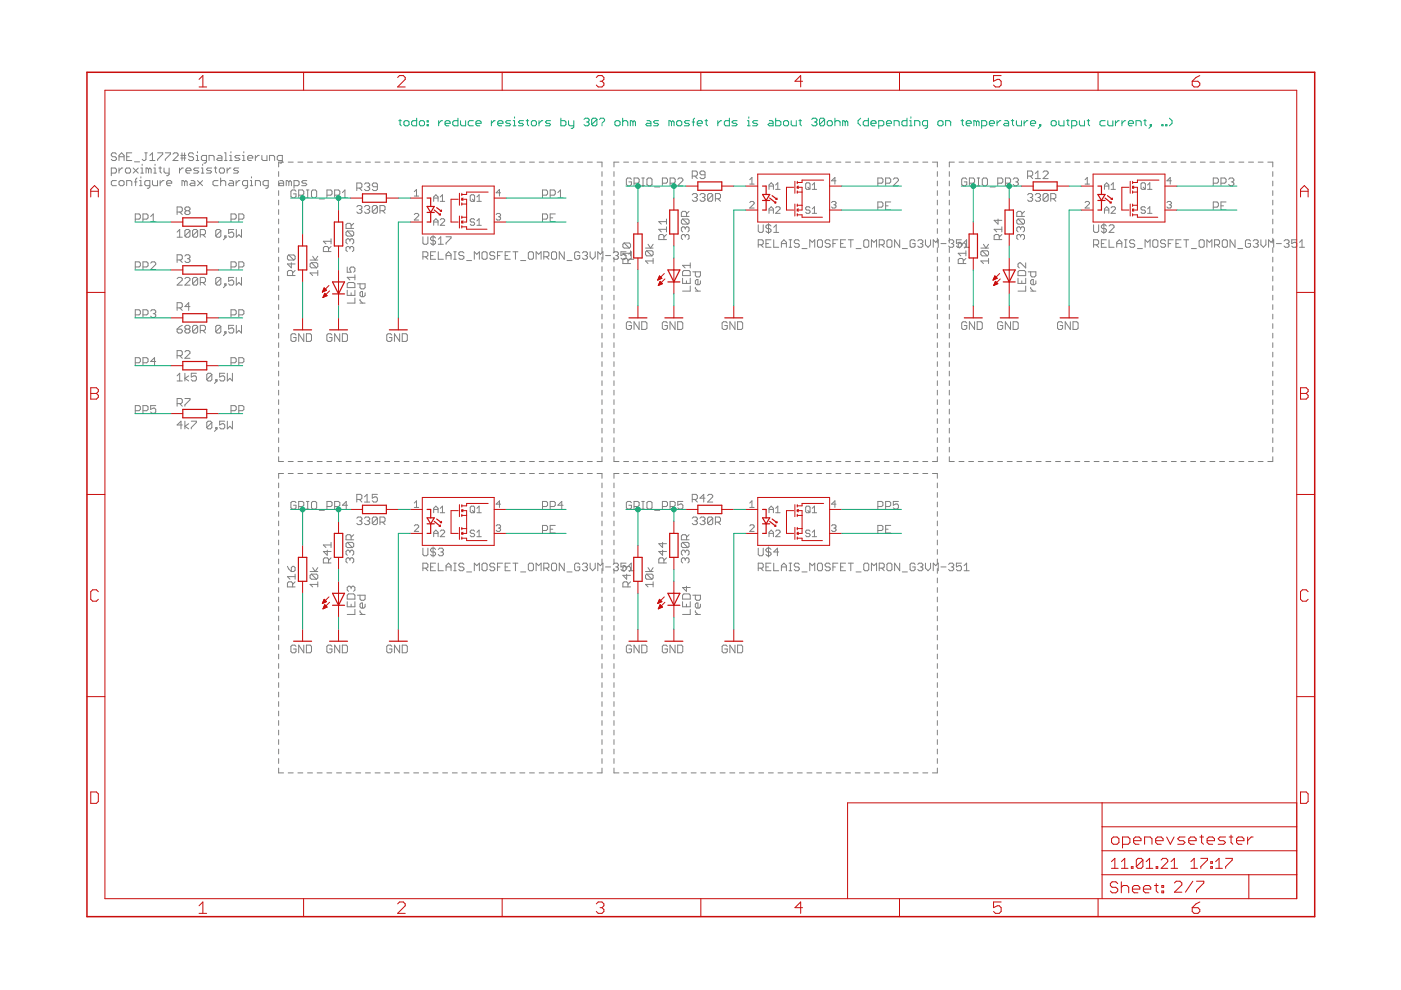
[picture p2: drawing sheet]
<svg xmlns="http://www.w3.org/2000/svg" width="297mm" height="210mm" viewBox="0 0 297 210" stroke-linecap="round" stroke-linejoin="round" font-family="sans-serif">
<g fill="none" stroke="#808080" stroke-width=".21">
<path d="M23.6 36.7h.8l.3-.3v-.5l-.3-.3h-.8v1.7M24.7 32.7l-.3-.3h-.5l-.3 .3v.3l.3 .2h.5l.3 .3v.3l-.3 .2h-.5l-.3-.2M24.7 38.3h-.8l-.3 .3v.5l.3 .3h.8M25.2 33.2h1.1M25.2 34v-1l.6-.6 .5 .6v1M25.2 35.6v1.1M25.2 38.6l.3-.3h.5l.3 .3v.5l-.3 .3h-.5l-.3-.3zM26 35.6h-.2l-.6 .6M26.9 33.2h.5M26.9 39.4v-1.1h.8l.2 .3v.8M26.9 35.6h.5l.3 .3v.5l-.3 .3h-.5l-.3-.3v-.5zM27.9 32.4h-1v1.6h1"/>
<path d="M28.2 35.6l1.1 1.1M28.5 34.3h1.1M28.5 38.6h.5M29 37.7l-.2 .3v1.4M29.3 35.6l-1.1 1.1M29.6 38.3h.3v1.1M29.6 39.4h.5M29.9 35.6h.2v1.1M29.9 36.7h.5M29.9 37.5v.2M30.1 34.8v.3M30.7 32.4h.5"/>
<path d="M30.9 32.4v1.4l-.2 .2h-.3l-.3-.2M31.5 35.9l-.3-.3h-.2v1.1M31.5 35.9v.8M31.5 35.9l.3-.3 .2 .3v.8M31.8 34h1.1M31.8 33l.5-.6v1.6M31.8 39.4h-.9l-.2-.3v-.5l.2-.3h.9v1.3l-.3 .3h-.3M32.3 38.3v.8l.3 .3h.8v-1.1M32.6 35.6h.3v1.1M32.6 36.7h.5M32.9 34.8v.3M33.4 32.4h1.1v.3l-1.1 1.1v.2"/>
<path d="M33.7 35.6h.5M34 35.3v1.1l.2 .3M34 38.3v1.1M34.8 35.6v.8l.3 .3h.8M34.8 38.3h-.3l-.5 .5M35.1 32.4h1v.3l-1 1.1v.2M35.3 38.8h1.1v-.2l-.3-.3h-.5l-.3 .3v.5l.3 .3h.5M35.9 35.6v1.4l-.3 .3h-.3M36.7 32.7l.3-.3h.5l.3 .3v.3l-1.1 1h1.1M38.1 35.6v1.1M38.3 33h1.1M38.3 33.5h1.1"/>
<path d="M38.6 32.4v1.6M38.9 35.6h-.3l-.5 .6M39.1 38.6l-.2-.3h-.3v1.1M39.1 32.4v1.6M39.1 38.6v.8M39.1 38.6l.3-.3 .3 .3v.8M39.4 36.2h1.1v-.3l-.3-.3h-.5l-.3 .3v.5l.3 .3h.5M40.5 38.3h.5l.3 .3v.8h-.8l-.3-.3 .3-.3h.8M41 32.7l-.2-.3h-.6l-.2 .3v.3l.2 .2h.6l.2 .3v.3l-.2 .2h-.6l-.2-.2M41.6 34h.5M41.6 33h.3v1M41.9 32.2v.2"/>
<path d="M41.9 38.3l1 1.1M42.1 35.6h-.8l-.3 .3 .3 .3h.6l.2 .2-.2 .3h-.9M42.7 35.6h.3v1.1M42.7 36.7h.5M42.9 38.3l-1 1.1M43 34.8v.3M43.8 34h-.8l-.3-.2v-.6l.3-.2h.8v1.3l-.3 .3h-.3M44.3 34v-1h.8l.3 .2v.8M44.9 35.6h-.9l-.2 .3 .2 .3h.6l.3 .2-.3 .3h-.8M45.4 35.6h.6M45.7 35.3v1.1l.3 .3M46.2 33h.6l.3 .2v.8h-.9l-.2-.2 .2-.3h.9"/>
<path d="M46.2 38.3h-.8l-.3 .3v.5l.3 .3h.8M46.8 38.6l.3-.3h.5l.3 .3v.8M46.8 35.6h.5l.3 .3v.5l-.3 .3h-.5l-.3-.3v-.5zM46.8 37.7v1.7M47.6 32.4h.3v1.6M47.6 34h.5M48.2 35.6v1.1M48.7 34h.5M48.7 33h.3v1M48.7 38.3h.5l.3 .3v.8h-.8l-.3-.3 .3-.3h.8M49 32.2v.2M49 35.6h-.3l-.5 .6"/>
<path d="M50.1 38.3v1.1M50.6 35.6h-.8l-.3 .3 .3 .3h.5l.3 .2-.3 .3h-.8M50.9 33h-.8l-.3 .2 .3 .3h.5l.3 .3-.3 .2h-.8M50.9 38.3h-.3l-.5 .5M51.4 34h.6M51.4 33h.3v1M51.7 32.2v.2M52.5 39.4h-.8l-.3-.3v-.5l.3-.3h.8v1.3l-.3 .3h-.2M52.5 33.5h1.1v-.3l-.3-.2h-.5l-.3 .2v.6l.3 .2h.5M53.1 38.3h.2v1.1M53.1 39.4h.5M53.3 37.5v.2"/>
<path d="M54.1 33v1M54.1 39.4v-1.1h.9l.2 .3v.8M55 33h-.3l-.6 .5M55.5 33v.8l.3 .2h.8v-1M56.9 39.4h-.9l-.2-.3v-.5l.2-.3h.9v1.3l-.3 .3h-.3M57.1 34v-1h.9l.2 .2v.8M59.1 36.4v1M59.1 38.4v1M59.3 38.3h.6l.2 .3v.8h-.8l-.2-.3 .2-.3h.8M59.9 34h-.8l-.3-.2v-.6l.3-.2h.8v1.3l-.3 .3h-.3M60.1 34.4h-1v1M61.1 34.4h1.1"/>
<path d="M61.2 38.6l-.2-.3h-.3v1.1M61.2 38.6v.8M61.2 38.6l.3-.3 .3 .3v.8M62.3 39.4h.8l.3-.3v-.5l-.3-.3h-.8v1.6M63.2 34.4h1M65 38.3h-.8l-.2 .3 .2 .2h.6l.2 .3-.2 .3h-.8M65.2 34.4h1.1M67.2 34.4h1.1M69.3 34.4h1M71.4 34.4h1M73.4 34.4h1M75.4 34.4h1.1"/>
<path d="M75.6 39.9h.9l.2-.3v-.5l-.2-.3h-.9v1.6M76.2 39.9l.5 .5M77.3 39.1l.3-.3h.5l.3 .3v.2l-.3 .3M77.5 34.4h1M77.8 39.6h.3M78.1 39.6l.3 .3v.3l-.3 .2h-.5l-.3-.2M79.5 34.4h1.1M80 39.6h-.8l-.3-.3v-.2l.3-.3h.5l.3 .3v1.1l-.3 .2h-.5l-.3-.2M81.6 34.4h1M83.6 34.4h1.1M85.7 34.4h1M87.7 34.4h1.1"/>
<path d="M89.8 34.4h1M91.8 34.4h1.1M93.9 34.4h1M95.9 34.4h1M97.9 34.4h1.1M100 34.4h1M102 34.4h1.1M104.1 34.4h1M106.1 34.4h1.1M108.2 34.4h1M110.2 34.4h1.1M112.3 34.4h1"/>
<path d="M114.3 34.4h1.1M116.4 34.4h1M118.4 34.4h1M120.5 34.4h1M122.5 34.4h1M124.5 34.4h1.1M126.6 34.4h1v1M127.6 36.4v1M127.6 38.4v1M130.2 36.4v1M130.2 38.4v1M131.2 34.4h-1v1"/>
<path d="M132.2 34.4h1.1M133.9 38l-.3-.3h-.5l-.3 .3v1.1l.3 .3h.5l.3-.3v-.5h-.6M134.3 34.4h1M134.4 38.8h.8l.3-.2v-.6l-.3-.3h-.8v1.7M136.1 39.4h.5M136.1 37.7h.5M136.3 34.4h1.1M136.3 37.7v1.7M137.2 38l.2-.3h.6l.2 .3v1.1l-.2 .3h-.6l-.2-.3zM138.4 34.4h1M138.8 39.6h1.1M140.4 34.4h1.1"/>
<path d="M140.4 38.8h.8l.3-.2v-.6l-.3-.3h-.8v1.7M142.1 38.8h.8l.3-.2v-.6l-.3-.3h-.8v1.7M142.5 34.4h1M143.7 38l.3-.3h.5l.3 .3v.3l-1.1 1.1h1.1M144.5 34.4h1M146.5 34.4h1.1M146.8 37.3h.8l.2-.2v-.6l-.2-.2h-.8v1.6M147.3 37.3l.5 .6M148.6 34.4h1M149.5 37.1h-.8l-.3-.3v-.3l.3-.2h.5l.3 .2v1.1l-.3 .3h-.5l-.3-.3M150.6 34.4h1.1M152.7 34.4h1"/>
<path d="M154.7 34.4h1.1M156.8 34.4h1M158.8 34.4h1.1M159 38.1l.4-.5v1.4M159 39h.9M160.9 34.4h1M162.9 34.4h1.1M163 39.5h1M164.4 39.2l.5-.4v1.4M165 34.4h1M167 34.4h1M169.1 34.4h1"/>
<path d="M171 38.8h.5l.2 .2v.9l-.2 .3h-.5l-.2-.3v-.9zM171.1 34.4h1M171.3 39.7l.4 .5M172.2 39.2l.5-.4v1.4M173.1 34.4h1.1M175.2 34.4h1M177.2 34.4h1.1M177.2 38.3h-.9l.7-.7v1.4M179.3 34.4h1M181.3 34.4h1.1M183.4 34.4h1M185.4 34.4h1.1"/>
<path d="M186.1 38.8h.8l.3-.2v-.6l-.3-.3h-.8v1.7M187.5 34.4h1M187.8 38.8h.8l.2-.2v-.6l-.2-.3h-.8v1.7M189.4 38l.3-.3h.5l.3 .3v.3l-1.1 1.1h1.1M189.5 34.4h1.1M191.6 34.4h1M193.6 34.4h1M195.6 34.4h1.1M197.7 34.4h1v1M198.7 36.4v1M198.7 38.4v1M201.3 36.4v1"/>
<path d="M201.3 38.4v1M202.3 34.4h-1v1M203.3 34.4h1.1M205 38l-.3-.3h-.5l-.3 .3v1.1l.3 .3h.5l.3-.3v-.5h-.6M205.4 34.4h1M205.5 38.8h.9l.2-.2v-.6l-.2-.3h-.9v1.7M207.2 39.4h.5M207.2 37.7h.5M207.4 34.4h1.1M207.5 37.7v1.7M208.5 37.7h.6l.3 .3v1.1l-.3 .3h-.6l-.2-.3v-1.1zM209.5 34.4h1"/>
<path d="M209.9 39.6h1.1M211.5 34.4h1.1M211.5 38.8h.8l.3-.2v-.6l-.3-.3h-.8v1.7M213.2 38.8h.8l.3-.2v-.6l-.3-.3h-.8v1.7M213.6 34.4h1M214.8 38l.3-.3h.5l.3 .3v.3l-.3 .3M215.3 38.6h.3M215.6 34.4h1.1M215.6 38.6l.3 .2v.3l-.3 .3h-.5l-.3-.3M217.7 34.4h1M217.9 37.3h.8l.2-.2v-.6l-.2-.2h-.8v1.6M218.4 37.3l.5 .6"/>
<path d="M219.5 37.9h1.1M219.5 36.8l.5-.5v1.6M219.7 34.4h1M221.1 36.5l.3-.2h.6l.2 .2v.3l-1.1 1.1h1.1M221.7 34.4h1.1M223.8 34.4h1M225.8 34.4h1.1M227.9 34.4h1M229.9 34.4h1.1M230.1 39h.9M230.1 38.1l.4-.5v1.4M232 34.4h1"/>
<path d="M234 34.4h1.1M234.2 39.5h.9M235.6 39.2l.4-.4v1.4M236.1 34.4h1M238.1 34.4h1.1M240.2 34.4h1M241.9 39l.2-.2h.5l.2 .2v.9l-.2 .3h-.5l-.2-.3zM242.2 34.4h1M242.4 39.7l.4 .5M243.3 39.2l.5-.4v1.4M244.2 34.4h1.1M246.3 34.4h1.1"/>
<path d="M248.3 34.4h1.1M248.3 38.3h-.9l.7-.7v1.4M250.4 34.4h1M252.4 34.4h1.1M254.5 34.4h1M256.5 34.4h1.1M257.2 38.8h.8l.3-.2v-.6l-.3-.3h-.8v1.7M258.6 34.4h1M258.9 38.8h.8l.2-.2v-.6l-.2-.3h-.8v1.7M260.5 38l.3-.3h.5l.3 .3v.3l-.3 .3M260.6 34.4h1.1M261 38.6h.3"/>
<path d="M261.3 38.6l.3 .2v.3l-.3 .3h-.5l-.3-.3M262.7 34.4h1M264.7 34.4h1.1M266.8 34.4h1M268.8 34.4h1.1v1M269.9 36.4v1M269.9 38.4v1M28.7 46.5h.8l.3-.3v-.6l-.3-.2h-.8v1.6M28.7 56.6h.8l.3-.3v-.5l-.3-.3h-.8v1.6M30.3 56.6h.8l.3-.3v-.5l-.3-.3h-.8v1.6M30.3 46.5h.8l.3-.3v-.6l-.3-.2h-.8v1.6M31.9 47h1.1"/>
<path d="M31.9 55.8l.3-.3h.6l.2 .3v.3l-1.1 1h1.1M31.9 45.9l.6-.5v1.6M37.5 49.2l.6-.5v1.6M37.5 50.3h1.2M37.5 55.1h.9l.3-.3v-.5l-.3-.3h-.9v1.6M37.5 59.1l.3-.3h.6l.3 .3v.3l-1.2 1.1h1.2M37.5 45h.9l.3-.3v-.6l-.3-.2h-.9v1.6M38.1 45l.6 .5M38.1 55.1l.6 .5M39.2 54.3l.3-.3h.5l.3 .3v.3l-.3 .2M39.2 59.1l.3-.3h.5l.3 .3v.3l-1.1 1.1h1.1M39.5 44.7l-.3-.3v-.3l.3-.2h.5l.3 .2v.3l-.3 .3"/>
<path d="M39.5 44.7l-.3 .3v.2l.3 .3h.5l.3-.3v-.2l-.3-.3M39.5 44.7h.5M39.7 54.8h.3M40 54.8l.3 .3v.3l-.3 .2h-.5l-.3-.2M40.3 48.9v1.1l-.3 .3h-.5l-.3-.3M40.3 48.9l-.3-.2h-.5l-.3 .2v1.1M40.3 48.9l-1.1 1.1M41.9 48.9v1.1l-.2 .3h-.6l-.3-.3M41.9 48.9l-.2-.2h-.6l-.3 .2v1.1M41.9 59.1l-.2-.3h-.6l-.3 .3v1.1M41.9 59.1v1.1l-.2 .3h-.6l-.3-.3M41.9 48.9l-1.1 1.1"/>
<path d="M41.9 59.1l-1.1 1.1M42.5 49.8h.8l.3-.3v-.6l-.3-.2h-.8v1.6M42.5 59.9h.8l.3-.3v-.5l-.3-.3h-.8v1.7M43 49.8l.6 .5M43 59.9l.6 .6M46.8 48.9v1.1l-.2 .3h-.6l-.3-.3M46.8 59.1v1.1l-.2 .3h-.6l-.3-.3M46.8 48.9l-.2-.2h-.6l-.3 .2v1.1M46.8 59.1l-.2-.3h-.6l-.3 .3v1.1M46.8 48.9l-1.1 1.1M46.8 59.1l-1.1 1.1M47.6 50h.3v.3h-.3z"/>
<path d="M47.9 50.3l-.5 .5M49 46.5h.8l.3-.3v-.6l-.3-.2h-.8v1.6M49 56.6h.8l.3-.3v-.5l-.3-.3h-.8v1.6M49.6 58.8h-1.1v.8l.8-.2 .3 .2v.6l-.3 .3h-.6l-.2-.3M49.6 48.7h-1.1v.8l.8-.3 .3 .3v.5l-.3 .3h-.6l-.2-.3M50.1 48.7v1.6l.6-.5 .5 .5v-1.6M50.1 58.8v1.7l.6-.6 .5 .6v-1.7M50.6 46.5h.8l.3-.3v-.6l-.3-.2h-.8v1.6M50.6 56.6h.8l.3-.3v-.5l-.3-.3h-.8v1.6M59.1 40.4v1M59.1 42.4v1.1M59.1 44.4v1.1"/>
<path d="M59.1 46.5v1M59.1 48.5v1M59.1 50.5v1M59.1 52.5v1M59.1 54.5v1M59.1 56.5v1.1M59.1 58.5v1.1M61.2 54.1l-.3 .2v.6l.3 .2h1.1M61.2 54.1h1.1l.3 .2v.6l-.3 .2M61.2 54.1l1.1 1M61.8 55.7v1.1l-.9-.8h1.7M62 58.4v-.8l-.2-.3h-.6l-.3 .3v.8h1.7"/>
<path d="M62.6 57.3l-.6 .6M62.8 40.6l-.3-.3h-.5l-.3 .3v1l.3 .3h.5l.3-.3v-.5h-.6M63.3 41.4h.8l.3-.3v-.5l-.3-.3h-.8v1.6M65 40.3h.5M65 41.9h.5M65.2 40.3v1.6M65.7 55.1h1.7M66 55.7h1.1l.3 .3v.5l-.3 .3M66 55.7l-.3 .3v.5l.3 .3h1.1M66 55.7l1.1 1.1M66.3 54.3l.5 .8 .6-.8M66.3 40.3h.6l.2 .3v1l-.2 .3h-.6l-.3-.3v-1z"/>
<path d="M67.4 57.9h-1.7l.6 .5M67.4 57.3v1.1M67.7 42.2h1.1M69.3 41.4h.8l.3-.3v-.5l-.3-.3h-.8v1.6M69.7 53.3v-.8l-.3-.2h-.6l-.2 .2v.8h1.6M70.2 52.3l-.5 .5M70.2 51.2h-1.6l.5 .5M70.2 50.6v1.1M71 41.4h.8l.3-.3v-.5l-.3-.3h-.8v1.6M72.6 41.9h1.1M72.6 40.8l.5-.5v1.6M73.6 56.6v1.1h.8l-.2-.5v-.3l.2-.3h.6l.2 .3v.5l-.2 .3"/>
<path d="M73.6 49l-.2 .3v.5l.2 .3h1.1M73.6 49h1.1l.3 .3v.5l-.3 .3M73.6 49l1.1 1.1M74.2 52.5l-.3-.2h-.3l-.2 .2v.6l.2 .2M74.2 50.9l-.3-.3h-.3l-.2 .3v.5l.2 .3M74.2 52.5l.2-.2h.3l.3 .2v.6l-.3 .2M74.2 50.9v.3M74.2 52.5v.3M74.2 50.9l.2-.3h.3l.3 .3v.5l-.3 .3M74.4 48.4v-.8l-.2-.3h-.6l-.2 .3v.8h1.6M75 47.3l-.6 .6M75.2 58.3v1.1"/>
<path d="M75.2 58.8h-1.6l.6 .6M75.6 43.9l.3-.3h.6l.2 .3v.2l-.2 .3M76.2 44.4h.3M76.5 44.4l.2 .3v.2l-.2 .3h-.6l-.3-.3M77.3 43.9l.3-.3h.5l.3 .3v.2l-.3 .3M77.8 44.4h.3M78.1 44.4l.3 .3v.2l-.3 .3h-.5l-.3-.3M80 43.9l-.3-.3h-.5l-.3 .3v1M80 43.9v1l-.3 .3h-.5l-.3-.3M80 43.9l-1.1 1M80.6 44.7h.8l.2-.3v-.5l-.2-.3h-.8v1.6M81.1 44.7l.5 .5"/>
<path d="M87.8 45.5l.3-.2h.4l.3 .2v.2l-1 1h1M87.8 40.6l.5-.4v1.4M87.8 41.6h1M89.7 50.2v1.3l.2 .3h.5l.3-.3v-1.3M89.7 54.4h.7l.3-.2v-.6l-.3-.2h-.7v1.6M90.2 54.4l.5 .6M91.3 54.2h.5M91.8 49.9v2.2M91.9 42.7v-.9l.5-.5 .5 .5v.9M91.9 47.8v-1l.5-.4 .5 .4v1M91.9 47.1h1M91.9 42h1"/>
<path d="M92.4 50.5l-.3-.3h-.6l-.2 .3v.2l.2 .3h.6l.3 .3v.2l-.3 .3h-.6l-.2-.3M92.4 53.4h-1.1v1.6h1.1M92.9 53.4v1.6h1.1M92.9 51.8h1.1M92.9 50.7l.6-.5v1.6M93.3 42.7h1M93.3 46.6l.3-.2h.4l.3 .2v.2l-1 1h1M93.3 41.8l.5-.5v1.4M94.6 54.2h1M94.6 50.2h1v.3l-1 1v.3M94.6 55v-1.1l.5-.5 .5 .5v1.1M96.2 53.4h.5"/>
<path d="M96.2 55h.5M96.5 53.4v1.6M98.4 53.6l-.3-.2h-.5l-.3 .2v.3l.3 .3h.5l.3 .2v.3l-.3 .3h-.5l-.3-.3M98.9 55.2h1.1M99.7 41.5l.2-.2h.5l.2 .2v1l-.2 .2h-.5l-.2-.2zM100.2 42.2l.4 .5M100.6 55v-1.6l.5 .5 .5-.5v1.6M100.6 46.6l-.2-.2h-.5l-.2 .2 .2 .5h.5l.2 .2-.2 .5h-.5l-.2-.3M101.1 42.7h.9M101.1 47.8h.9M101.1 46.8l.5-.4v1.4M101.1 41.8l.5-.5v1.4"/>
<path d="M102.2 53.6l.3-.2h.5l.3 .2v1.1l-.3 .3h-.5l-.3-.3zM104.9 53.6l-.3-.2h-.5l-.3 .2v.3l.3 .3h.5l.3 .2v.3l-.3 .3h-.5l-.3-.3M105.2 45.5l.2-.2h.5l.2 .2-.2 .5M105.5 54.2h.5M105.7 46h.2M105.9 46l.2 .2-.2 .5h-.5l-.2-.3M106.1 40.9h-.9l.7-.7v1.4M106.6 53.4h-1.1v1.6M107.1 54.2h.6M108.2 53.4h-1.1v1.6h1.1M108.8 53.4h1M109.3 53.4v1.6"/>
<path d="M110.4 55.2h1.1M112 53.6l.3-.2h.5l.3 .2v1.1l-.3 .3h-.5l-.3-.3zM113.7 55v-1.6l.5 .5 .5-.5v1.6M115 41.4h.8l.3-.3v-.5l-.3-.3h-.8v1.6M115 46.5h.8l.3-.3v-.6l-.3-.2h-.8v1.6M115.3 54.4h.8l.3-.2v-.6l-.3-.2h-.8v1.6M115.8 54.4l.6 .6M116.6 41.4h.9l.2-.3v-.5l-.2-.3h-.9v1.6M116.6 46.2h.6M116.9 53.6l.3-.2h.5l.3 .2v1.1l-.3 .3h-.5l-.3-.3zM117.7 45.4h-1.1v1.6h1.1M118.3 41.9h1.1"/>
<path d="M118.3 40.8l.5-.5v1.6M119.6 53.4v1.6l-1-1.6v1.6M120.2 55.2h1.1M122.9 53.6l-.3-.2h-.5l-.3 .2v1.1l.3 .3h.5l.3-.3v-.5h-.5M123.5 53.6l.2-.2h.6l.2 .2v.3l-.2 .3M124 54.2h.3M124.3 54.2l.2 .2v.3l-.2 .3h-.6l-.2-.3M125.1 53.4v1l.5 .6 .6-.6v-1M126.7 55v-1.6l.6 .5 .5-.5v1.6M127.6 40.4v1M127.6 42.4v1.1M127.6 44.4v1.1"/>
<path d="M127.6 46.5v1M127.6 48.5v1M127.6 50.5v1M127.6 52.5v1M127.6 54.5v1M127.6 56.5v1.1M127.6 58.5v1.1M128.4 54.2h1.1M130 53.6l.3-.2h.5l.3 .2v.3l-.3 .3M130.2 40.4v1M130.2 42.4v1.1M130.2 44.4v1.1"/>
<path d="M130.2 46.5v1M130.2 48.5v1M130.2 50.5v1M130.2 52.5v1M130.2 54.5v1M130.2 56.5v1.1M130.2 58.5v1.1M130.6 54.2h.2M130.8 54.2l.3 .2v.3l-.3 .3h-.5l-.3-.3M132.3 51.5l-.2 .3v.5l.2 .3h1.1M132.3 51.5h1.1l.3 .3v.5l-.3 .3M132.3 51.5l1.1 1.1"/>
<path d="M132.7 53.4h-1v.8l.5-.3h.3l.2 .3v.5l-.2 .3h-.6l-.2-.3M133.1 55.9v-.8l-.2-.3h-.6l-.2 .3v.8h1.6M133.3 55h1.1M133.3 53.9l.5-.5v1.6M133.7 53.2v1.1M133.7 54.8l-.6 .5M133.7 53.7h-1.6l.5 .6M136.9 52.6h1.6M137.1 53.2h1.1l.3 .2v.6l-.3 .3M137.1 53.2l-.2 .2v.6l.2 .3h1.1M137.1 53.2l1.1 1.1M137.4 51.8l.5 .8 .6-.8"/>
<path d="M138.5 54.8v1.1M138.5 55.3h-1.6l.5 .6M140.8 50.8v-.8l-.3-.3h-.5l-.3 .3v.8h1.6M141.3 49.7l-.5 .6M141.3 48.6h-1.6l.5 .6M141.3 46.4v1.1M141.3 48.1v1.1M141.3 47h-1.6l.5 .5M144.7 57.6l.3-.2h1.1l.2 .2v.8h-1.6zM144.7 59v1.1h1.6v-1.1M144.7 46.4l-.2 .3v.6l.2 .2h1.1M144.7 46.4h1.1l.3 .3v.6l-.3 .2"/>
<path d="M144.7 46.4l1.1 1.1M145.3 48.3l-.3-.2h-.3l-.2 .2v.6l.2 .3M145.3 50l-.3-.3h-.3l-.2 .3v.5l.2 .3M145.3 48.3v.3M145.3 50v.3M145.3 48.3l.3-.2h.2l.3 .2v.6l-.3 .3M145.3 50l.3-.3h.2l.3 .3v.5l-.3 .3M145.5 59.5v.6M145.6 45.9v-.8l-.3-.3h-.6l-.2 .3v.8h1.6M146.1 44.8l-.5 .6M146.3 55.7v1.1M146.3 56.3h-1.6l.6 .5"/>
<path d="M146.8 41.3l.2-.3h.6l.2 .3v.3l-.2 .3M146.9 57.6h1.6v.8l-.2 .3h-.6l-.3-.3v-.8M147.3 41.9h.3M147.6 41.9l.2 .2v.3l-.2 .3h-.6l-.2-.3M148.4 41.3l.3-.3h.5l.3 .3v.3l-.3 .3M148.5 59.5v.6l-.2 .3h-.6l-.3-.3v-.6l.3-.2h.3v1.1M148.9 41.9h.3M149.2 41.9l.3 .2v.3l-.3 .3h-.5l-.3-.3M151.1 41.3l-.2-.3h-.6l-.3 .3v1.1M151.1 41.3v1.1l-.2 .3h-.6l-.3-.3M151.1 41.3l-1.1 1.1M151.7 42.1h.8l.3-.2v-.6l-.3-.3h-.8v1.7"/>
<path d="M152.2 42.1l.6 .6M159 42.9l.2-.2h.5l.2 .2v.3l-.9 .9h.9M160.8 47.7v1.3l.2 .3h.6l.2-.3v-1.3M160.8 51.9h.8l.2-.3v-.5l-.2-.3h-.8v1.6M161.3 51.9l.5 .5M162.4 51.6h.5M162.9 47.4v2.1M163 40.2v-1l.5-.4 .5 .4v1M163 45.2v-.9l.5-.5 .5 .5v.9M163 44.5h1M163.5 47.9l-.3-.2h-.5l-.3 .2v.3l.3 .3h.5l.3 .2v.3l-.3 .3h-.5l-.3-.3M163.5 50.8h-1.1v1.6h1.1"/>
<path d="M164 50.8v1.6h1.1M164 49.3h1.1M164 48.2l.6-.5v1.6M164.4 44.1l.3-.3h.5l.2 .3v.2l-1 .9h1M164.4 40.2h1M165.7 52.4v-1l.5-.6 .5 .6v1M165.7 51.6h1M167.3 50.8h.6M167.3 52.4h.6M167.6 50.8v1.6M169.5 51.1l-.3-.3h-.5l-.3 .3v.3l.3 .2h.5l.3 .3v.3l-.3 .2h-.5l-.3-.2M170 52.7h1.1"/>
<path d="M171.7 52.4v-1.6l.5 .6 .5-.6v1.6M171.7 44.1l-.2-.3h-.5l-.2 .5 .2 .2h.5l.2 .5-.2 .2h-.5l-.2-.2M172.2 45.2h.9M172.2 44.3l.5-.5v1.4M172.2 40.2h.9M173.6 50.8h.5l.3 .3v1.1l-.3 .2h-.5l-.3-.2v-1.1zM176 51.1l-.3-.3h-.5l-.3 .3v.3l.3 .2h.5l.3 .3v.3l-.3 .2h-.5l-.3-.2M176.3 42.9l.2-.2h.5l.2 .2-.2 .5M176.6 51.6h.5M176.8 43.4h.2M177 43.4l.2 .2-.2 .5h-.5l-.2-.2M177.7 50.8h-1.1v1.6"/>
<path d="M178.2 51.6h.6M179.3 50.8h-1.1v1.6h1.1M179.9 50.8h1M180.4 50.8v1.6M181.5 52.7h1.1M183.4 50.8h.5l.3 .3v1.1l-.3 .2h-.5l-.3-.2v-1.1zM184.8 52.4v-1.6l.5 .6 .5-.6v1.6M186.1 43.9h.8l.3-.3v-.5l-.3-.3h-.8v1.6M186.4 51.9h.8l.3-.3v-.5l-.3-.3h-.8v1.6M186.9 51.9l.6 .5M187.8 43.6h.5M188.3 50.8h.5l.3 .3v1.1l-.3 .2h-.5l-.3-.2v-1.1z"/>
<path d="M188.8 42.8h-1v1.6h1M190.8 50.8v1.6l-1.1-1.6v1.6M191.3 52.7h1.1M194 51.1l-.2-.3h-.6l-.2 .3v1.1l.2 .2h.6l.2-.2v-.6h-.5M194.6 51.1l.3-.3h.5l.3 .3v.3l-.3 .2M195.1 51.6h.3M195.4 51.6l.3 .3v.3l-.3 .2h-.5l-.3-.2M196.2 50.8v1.1l.6 .5 .5-.5v-1.1M197.9 52.4v-1.6l.5 .6 .5-.6v1.6M198.7 40.4v1M198.7 42.4v1.1M198.7 44.4v1.1"/>
<path d="M198.7 46.5v1M198.7 48.5v1M198.7 50.5v1M198.7 52.5v1M198.7 54.5v1M198.7 56.5v1.1M198.7 58.5v1.1M199.5 51.6h1.1M201.1 51.1l.3-.3h.5l.3 .3v.3l-.3 .2M201.3 40.4v1M201.3 42.4v1.1M201.3 44.4v1.1"/>
<path d="M201.3 46.5v1M201.3 48.5v1M201.3 50.5v1M201.3 52.5v1M201.3 54.5v1M201.3 56.5v1.1M201.3 58.5v1.1M201.7 51.6h.2M201.9 51.6l.3 .3v.3l-.3 .2h-.5l-.3-.2M203.8 50.8h-1v.8l.5-.2h.3l.2 .2v.6l-.2 .2h-.6l-.2-.2M204 51.8l-.3-.3h-.3l-.2 .3v.5l.2 .3M204 51.8l.2-.3h.3l.3 .3v.5l-.3 .3"/>
<path d="M204 51.8v.3M204.2 55.9v-.8l-.2-.3h-.6l-.2 .3v.8h1.6M204.4 51.4l.5-.6v1.6M204.4 52.4h1.1M204.8 53.7h-1.6l.5 .6M204.8 54.8l-.6 .5M204.8 53.2v1.1M208 52.6h1.6M208.2 53.2l-.2 .2v.6l.2 .3h1.1M208.2 53.2h1.1l.3 .2v.6l-.3 .3M208.2 53.2l1.1 1.1M208.5 51.8l.5 .8 .6-.8"/>
<path d="M209.6 55.3h-1.6l.5 .6M209.6 54.8v1.1M211.6 46.4v1.1l-.8-.8h1.6M211.9 50.8v-.8l-.3-.3h-.5l-.3 .3v.8h1.6M212.4 48.6h-1.6l.5 .6M212.4 49.7l-.5 .6M212.4 48.1v1.1M215.8 59v1.1h1.7v-1.1M215.9 46.4l-.3 .3v.6l.3 .2h1M215.9 46.4h1l.3 .3v.6l-.3 .2M215.9 46.4l1 1.1M216.1 57.4h1.1l.3 .2v.8h-1.7v-.8z"/>
<path d="M216.4 50l-.3-.3h-.2l-.3 .3v.5l.3 .3M216.4 50l.3-.3h.2l.3 .3v.5l-.3 .3M216.4 48.3l-.3-.2h-.2l-.3 .2v.6l.3 .3M216.4 48.3l.3-.2h.2l.3 .2v.6l-.3 .3M216.4 48.3v.3M216.4 50v.3M216.6 59.5v.6M216.7 45.9v-.8l-.3-.3h-.5l-.3 .3v.8h1.6M217.2 44.8l-.5 .6M217.5 55.7v1.1l-1.1-1.1h-.3l-.3 .3v.5l.3 .3M217.9 41.3l.2-.3h.6l.2 .3v.3l-.2 .3M218 57.6h1.6v.8l-.2 .3h-.6l-.3-.3v-.8"/>
<path d="M218.4 41.9h.3M218.7 41.9l.2 .2v.3l-.2 .3h-.6l-.2-.3M219.5 41.3l.3-.3h.5l.3 .3v.3l-.3 .3M219.6 59.5v.6l-.2 .3h-.6l-.3-.3v-.6l.3-.2h.3v1.1M220 41.9h.3M220.3 41.9l.3 .2v.3l-.3 .3h-.5l-.3-.3M222.2 41.3l-.2-.3h-.6l-.3 .3v1.1M222.2 41.3v1.1l-.2 .3h-.6l-.3-.3M222.2 41.3l-1.1 1.1M222.8 42.1h.8l.3-.2v-.6l-.3-.3h-.8v1.7M223.3 42.1l.6 .6M230.1 42.9l.2-.2h.5l.2 .2v.3l-.9 .9h.9"/>
<path d="M231.9 47.7v1.3l.2 .3h.6l.2-.3v-1.3M231.9 51.9h.8l.2-.3v-.5l-.2-.3h-.8v1.6M232.4 51.9l.5 .5M233.5 51.6h.5M234 47.4v2.1M234.2 44.5h.9M234.2 40.2v-1l.4-.4 .5 .4v1M234.2 45.2v-.9l.4-.5 .5 .5v.9M234.6 47.9l-.3-.2h-.5l-.3 .2v.3l.3 .3h.5l.3 .2v.3l-.3 .3h-.5l-.3-.3M234.6 50.8h-1.1v1.6h1.1M235.1 50.8v1.6h1.1M235.1 47.9l.3-.2h.5l.3 .2v.3l-1.1 1.1h1.1"/>
<path d="M235.6 44.1l.2-.3h.5l.2 .3v.2l-.9 .9h.9M235.6 40.2h.9M236.8 51.6h1M236.8 52.4v-1l.5-.6 .5 .6v1M238.4 50.8h.6M238.4 52.4h.6M238.7 50.8v1.6M240.6 51.1l-.3-.3h-.5l-.3 .3v.3l.3 .2h.5l.3 .3v.3l-.3 .2h-.5l-.3-.2M241.2 52.7h1M242.8 52.4v-1.6l.5 .6 .5-.6v1.6M242.8 44.1l-.2-.3h-.5l-.2 .3 .2 .4h.5l.2 .3-.2 .4h-.5l-.2-.2M243.3 45.2h.9"/>
<path d="M243.3 40.2h.9M243.3 44.3l.5-.5v1.4M244.4 51.1l.3-.3h.5l.3 .3v1.1l-.3 .2h-.5l-.3-.2zM247.1 51.1l-.3-.3h-.5l-.2 .3v.3l.2 .2h.5l.3 .3v.3l-.3 .2h-.5l-.2-.2M247.4 42.9l.2-.2h.5l.2 .2-.2 .5M247.7 51.6h.5M247.9 43.4h.2M248.1 43.4l.2 .2-.2 .5h-.5l-.2-.2M248.8 50.8h-1.1v1.6M249.3 51.6h.6M250.4 50.8h-1.1v1.6h1.1M251 50.8h1"/>
<path d="M251.5 50.8v1.6M252.6 52.7h1.1M254.2 51.1l.3-.3h.5l.3 .3v1.1l-.3 .2h-.5l-.3-.2zM255.9 52.4v-1.6l.5 .6 .5-.6v1.6M257.2 43.9h.8l.3-.3v-.5l-.3-.3h-.8v1.6M257.5 51.9h.8l.3-.3v-.5l-.3-.3h-.8v1.6M258 51.9l.6 .5M258.9 43.6h.5M259.1 51.1l.3-.3h.5l.3 .3v1.1l-.3 .2h-.5l-.3-.2zM259.9 42.8h-1v1.6h1M261.9 50.8v1.6l-1.1-1.6v1.6M262.4 52.7h1.1"/>
<path d="M265.1 51.1l-.2-.3h-.6l-.2 .3v1.1l.2 .2h.6l.2-.2v-.6h-.5M265.7 51.1l.3-.3h.5l.3 .3v.3l-.3 .2M266.2 51.6h.3M266.5 51.6l.3 .3v.3l-.3 .2h-.5l-.3-.2M267.3 50.8v1.1l.6 .5 .5-.5v-1.1M269 52.4v-1.6l.5 .6 .5-.6v1.6M269.9 40.4v1M269.9 42.4v1.1M269.9 44.4v1.1M269.9 46.5v1M269.9 48.5v1M269.9 50.5v1"/>
<path d="M269.9 52.5v1M269.9 54.5v1M269.9 56.5v1.1M269.9 58.5v1.1M270.6 51.6h1.1M272.2 51.1l.3-.3h.5l.3 .3v.3l-.3 .2M272.8 51.6h.2M273 51.6l.3 .3v.3l-.3 .2h-.5l-.3-.2M275 50.8h-1.1v.8l.8-.2 .3 .2v.6l-.3 .2h-.5l-.3-.2M275.5 52.4h1.1M275.5 51.4l.6-.6v1.6M28.7 66.8h.8l.3-.3v-.5l-.3-.3h-.8v1.6"/>
<path d="M28.7 76.9h.8l.3-.3v-.5l-.3-.3h-.8v1.7M30.3 66.8h.8l.3-.3v-.5l-.3-.3h-.8v1.6M30.3 76.9h.8l.3-.3v-.5l-.3-.3h-.8v1.7M31.9 66l.3-.3h.6l.2 .3v.2l-.2 .3M32.5 66.5h.3M32.8 66.5l.2 .3v.2l-.2 .3h-.6l-.3-.3M33 76.6h-1.1l.9-.8v1.7M37.5 79.7l.6-.6v1.7M37.5 65.3h.9l.3-.3v-.5l-.3-.3h-.9v1.6M37.5 69.8h.9l.3 .3v.2l-.3 .3h-.6l-.3-.3zM37.5 75.4h.9l.3-.2v-.6l-.3-.3h-.9v1.7M38.1 65.3l.6 .5"/>
<path d="M38.1 75.4l.6 .6M38.7 69l-1.2 .8M39.2 79.1v1.7M39.2 74.6l.3-.3h.5l.3 .3v.3l-1.1 1.1h1.1M39.5 69.8l-.3-.3v-.2l.3-.3h.5l.3 .3v.2l-.3 .3M39.5 69.8l-.3 .3v.2l.3 .3h.5l.3-.3v-.2l-.3-.3M39.5 69.8h.5M40 79.7l-.8 .5 .8 .6M40.3 65h-1.1l.8-.8v1.6M41.6 79.1h-1v.8l.8-.2 .2 .2v.6l-.2 .3h-.6l-.2-.3M41.9 69.3l-.2-.3h-.6l-.3 .3v1M41.9 69.3v1l-.2 .3h-.6l-.3-.3"/>
<path d="M41.9 69.3l-1.1 1M42.5 70.1h.8l.3-.3v-.5l-.3-.3h-.8v1.6M43 70.1l.6 .5M44.9 79.4v1.1l-.3 .3h-.5l-.3-.3M44.9 79.4l-.3-.3h-.5l-.3 .3v1.1M44.9 79.4l-1.1 1.1M46.8 69.3v1l-.2 .3h-.6l-.3-.3M46.8 69.3l-.2-.3h-.6l-.3 .3v1M46.8 69.3l-1.1 1M47.6 60.2h.3v.3h-.3zM47.6 70.3h.3v.3h-.3zM47.6 79.1h-1v.8l.8-.2 .2 .2v.6l-.2 .3h-.6l-.2-.3"/>
<path d="M47.9 60.5l-.5 .5M47.9 70.6l-.5 .6M48.2 79.1v1.7l.5-.6 .6 .6v-1.7M49 66.8h.8l.3-.3v-.5l-.3-.3h-.8v1.6M49 76.9h.8l.3-.3v-.5l-.3-.3h-.8v1.7M49.6 69h-1.1v.8l.8-.3 .3 .3v.5l-.3 .3h-.6l-.2-.3M50.1 69v1.6l.6-.5 .5 .5v-1.6M50.6 76.9h.8l.3-.3v-.5l-.3-.3h-.8v1.7M50.6 66.8h.8l.3-.3v-.5l-.3-.3h-.8v1.6M59.1 60.6v1M59.1 62.6v1M59.1 64.6v1"/>
<path d="M59.1 66.6v1M59.1 68.6v1M59.1 70.7v1M59.1 72.7v1M59.1 74.7v1M59.1 76.7v1M59.1 78.7v1M62.8 71l-.3-.2h-.5l-.3 .2v1.1l.3 .3h.5l.3-.3v-.5h-.6M64.4 70.8v1.6l-1.1-1.6v1.6M65 70.8h.8l.2 .2v1.1l-.2 .3h-.8zM70.4 71l-.3-.2h-.5l-.3 .2v1.1l.3 .3h.5l.3-.3v-.5h-.6M72 70.8v1.6l-1-1.6v1.6"/>
<path d="M72.6 70.8h.8l.3 .2v1.1l-.3 .3h-.8zM73.6 60.2l.3-.3h1.1l.2 .3v.8h-1.6zM73.6 61.5v1.1h1.6v-1.1M74.4 62.1v.5M75.2 63.2v1.1h-1.6M75.8 60.2h1.6v.8l-.3 .3h-.5l-.3-.3v-.8M76.3 64.3h1.1M76.3 63.5v.2l.6 .6M77.4 62.1v.5l-.3 .3h-.5l-.3-.3v-.5l.3-.3h.3v1.1M83.1 71l-.3-.2h-.5l-.3 .2v1.1l.3 .3h.5l.3-.3v-.5h-.6M84.7 70.8v1.6l-1.1-1.6v1.6M85.3 70.8h.8l.3 .2v1.1l-.3 .3h-.8z"/>
<path d="M127.6 60.6v1M127.6 62.6v1M127.6 64.6v1M127.6 66.6v1M127.6 68.6v1M127.6 70.7v1M127.6 72.7v1M127.6 74.7v1M127.6 76.7v1M127.6 78.7v1M130.2 60.6v1M130.2 62.6v1"/>
<path d="M130.2 64.6v1M130.2 66.6v1M130.2 68.6v1M130.2 70.7v1M130.2 72.7v1M130.2 74.7v1M130.2 76.7v1M130.2 78.7v1M133.9 68.5l-.3-.3h-.5l-.3 .3v1.1l.3 .2h.5l.3-.2v-.6h-.6M135.5 68.2v1.6l-1.1-1.6v1.6M136.1 68.2h.8l.3 .3v1.1l-.3 .2h-.8zM141.5 68.5l-.3-.3h-.5l-.3 .3v1.1l.3 .2h.5l.3-.2v-.6h-.6"/>
<path d="M143.1 68.2v1.6l-1.1-1.6v1.6M143.7 68.2h.8l.3 .3v1.1l-.3 .2h-.8zM146.3 60.6v1.1h-1.6M147.4 60.9v.3l.6 .5M147.4 61.7h1.1M154.2 68.5l-.3-.3h-.5l-.3 .3v1.1l.3 .2h.5l.3-.2v-.6h-.6M155.8 68.2v1.6l-1.1-1.6v1.6M156.4 68.2h.8l.3 .3v1.1l-.3 .2h-.8zM198.7 60.6v1M198.7 62.6v1M198.7 64.6v1M198.7 66.6v1"/>
<path d="M198.7 68.6v1M198.7 70.7v1M198.7 72.7v1M198.7 74.7v1M198.7 76.7v1M198.7 78.7v1M201.3 60.6v1M201.3 62.6v1M201.3 64.6v1M201.3 66.6v1M201.3 68.6v1M201.3 70.7v1"/>
<path d="M201.3 72.7v1M201.3 74.7v1M201.3 76.7v1M201.3 78.7v1M205 68.5l-.3-.3h-.5l-.3 .3v1.1l.3 .2h.5l.3-.2v-.6h-.6M206.6 68.2v1.6l-1.1-1.6v1.6M207.2 68.2h.8l.3 .3v1.1l-.3 .2h-.8zM212.6 68.5l-.3-.3h-.5l-.3 .3v1.1l.3 .2h.5l.3-.2v-.6h-.5M214.2 68.2v1.6l-1.1-1.6v1.6M214.8 68.2h.8l.3 .3v1.1l-.3 .2h-.8zM217.5 60.6v1.1h-1.7M218.5 61.7h1.1"/>
<path d="M218.5 60.9v.3l.6 .5M225.3 68.5l-.3-.3h-.5l-.3 .3v1.1l.3 .2h.5l.3-.2v-.6h-.5M226.9 68.2v1.6l-1.1-1.6v1.6M227.5 68.2h.8l.3 .3v1.1l-.3 .2h-.8zM269.9 60.6v1M269.9 62.6v1M269.9 64.6v1M269.9 66.6v1M269.9 68.6v1M269.9 70.7v1M269.9 72.7v1M269.9 74.7v1"/>
<path d="M269.9 76.7v1M269.9 78.7v1M28.7 87.1h.8l.3-.3v-.5l-.3-.3h-.8v1.6M30.3 87.1h.8l.3-.3v-.5l-.3-.3h-.8v1.6M33 86h-1.1v.8l.6-.3h.3l.2 .3v.6l-.2 .2h-.6l-.3-.2M37.5 85.6h.9l.3-.3v-.5l-.3-.3h-.9v1.6M37.5 80.8h1.2M38.1 85.6l.6 .5M38.7 90.1h-1.2l.9-.8v1.6M39.2 84.5h1.1v.3l-1.1 1.1v.2M39.2 89.3v1.6M40 89.8l-.8 .6 .8 .5"/>
<path d="M40.6 89.3h1v.3l-1 1.1v.2M44.9 89.6l-.3-.3h-.5l-.3 .3v1.1M44.9 89.6v1.1l-.3 .2h-.5l-.3-.2M44.9 89.6l-1.1 1.1M45.7 80.5h.3v.3h-.3zM45.7 90.7h.3v.2h-.3zM46 80.8l-.5 .5M46 90.9l-.5 .6M47.6 89.3h-1v.8l.8-.3 .2 .3v.6l-.2 .2h-.6l-.2-.2M48.2 89.3v1.6l.5-.5 .6 .5v-1.6M49 87.1h.8l.3-.3v-.5l-.3-.3h-.8v1.6M50.6 87.1h.8l.3-.3v-.5l-.3-.3h-.8v1.6"/>
<path d="M59.1 80.7v1M59.1 82.7v1.1M59.1 84.8v1M59.1 86.8v1M59.1 88.8v1M59.1 90.8v1M59.1 92.8v1M59.1 94.8v1M59.1 96.8v1.1h1M61.1 97.9h1.1M63.2 97.9h1M65.2 97.9h1.1"/>
<path d="M67.2 97.9h1.1M69.3 97.9h1M71.4 97.9h1M73.4 97.9h1M75.4 97.9h1.1M77.5 97.9h1M79.5 97.9h1.1M81.6 97.9h1M83.6 97.9h1.1M85.7 97.9h1M87.7 97.9h1.1M89.8 97.9h1"/>
<path d="M91.8 97.9h1.1M93.9 97.9h1M95.9 97.9h1M97.9 97.9h1.1M100 97.9h1M102 97.9h1.1M104.1 97.9h1M106.1 97.9h1.1M108.2 97.9h1M110.2 97.9h1.1M112.3 97.9h1M114.3 97.9h1.1"/>
<path d="M116.4 97.9h1M118.4 97.9h1M120.5 97.9h1M122.5 97.9h1M124.5 97.9h1.1M127.6 80.7v1M127.6 82.7v1.1M127.6 84.8v1M127.6 86.8v1M127.6 88.8v1M127.6 90.8v1M127.6 92.8v1"/>
<path d="M127.6 94.8v1M127.6 96.8v1.1h-1M130.2 80.7v1M130.2 82.7v1.1M130.2 84.8v1M130.2 86.8v1M130.2 88.8v1M130.2 90.8v1M130.2 92.8v1M130.2 94.8v1M130.2 96.8v1.1h1M132.2 97.9h1.1"/>
<path d="M134.3 97.9h1M136.3 97.9h1.1M138.4 97.9h1M140.4 97.9h1.1M142.5 97.9h1M144.5 97.9h1M146.5 97.9h1.1M148.6 97.9h1M150.6 97.9h1.1M152.7 97.9h1M154.7 97.9h1.1M156.8 97.9h1"/>
<path d="M158.8 97.9h1.1M160.9 97.9h1M162.9 97.9h1.1M165 97.9h1M167 97.9h1M169.1 97.9h1M171.1 97.9h1M173.1 97.9h1.1M175.2 97.9h1M177.2 97.9h1.1M179.3 97.9h1M181.3 97.9h1.1"/>
<path d="M183.4 97.9h1M185.4 97.9h1.1M187.5 97.9h1M189.5 97.9h1.1M191.6 97.9h1M193.6 97.9h1M195.6 97.9h1.1M198.7 80.7v1M198.7 82.7v1.1M198.7 84.8v1M198.7 86.8v1M198.7 88.8v1"/>
<path d="M198.7 90.8v1M198.7 92.8v1M198.7 94.8v1M198.7 96.8v1.1h-1M201.3 96.8v1.1h1M201.3 80.7v1M201.3 82.7v1.1M201.3 84.8v1M201.3 86.8v1M201.3 88.8v1M201.3 90.8v1M201.3 92.8v1"/>
<path d="M201.3 94.8v1M203.3 97.9h1.1M205.4 97.9h1M207.4 97.9h1.1M209.5 97.9h1M211.5 97.9h1.1M213.6 97.9h1M215.6 97.9h1.1M217.7 97.9h1M219.7 97.9h1M221.7 97.9h1.1M223.8 97.9h1"/>
<path d="M225.8 97.9h1.1M227.9 97.9h1M229.9 97.9h1.1M232 97.9h1M234 97.9h1.1M236.1 97.9h1M238.1 97.9h1.1M240.2 97.9h1M242.2 97.9h1M244.2 97.9h1.1M246.3 97.9h1.1M248.3 97.9h1.1"/>
<path d="M250.4 97.9h1M252.4 97.9h1.1M254.5 97.9h1M256.5 97.9h1.1M258.6 97.9h1M260.6 97.9h1.1M262.7 97.9h1M264.7 97.9h1.1M266.8 97.9h1M269.9 96.8v1.1h-1.1M269.9 80.7v1M269.9 82.7v1.1"/>
<path d="M269.9 84.8v1M269.9 86.8v1M269.9 88.8v1M269.9 90.8v1M269.9 92.8v1M269.9 94.8v1M59.1 102.4v1M59.1 104.4v1.1M59.1 106.4v1.1M59.1 108.5v1M59.1 110.5v1M59.1 112.5v1"/>
<path d="M59.1 114.5v1M59.1 116.5v1M59.1 118.5v1M60.1 100.4h-1v1M61.1 100.4h1.1M62.8 106.6l-.3-.3h-.5l-.3 .3v1.1l.3 .2h.5l.3-.2v-.6h-.6M63.2 100.4h1M63.3 107.4h.8l.3-.3v-.5l-.3-.3h-.8v1.6M65 106.3h.5M65 107.9h.5M65.2 100.4h1.1M65.2 106.3v1.6"/>
<path d="M66 106.6l.3-.3h.6l.2 .3v1.1l-.2 .2h-.6l-.3-.2zM67.2 100.4h1.1M67.7 108.2h1.1M69.3 100.4h1M69.3 107.4h.8l.3-.3v-.5l-.3-.3h-.8v1.6M69.4 116.6v1.1l-.8-.8h1.6M69.7 119.4v-.8l-.3-.3h-.6l-.2 .3v.8h1.6M70.2 115v1.1M70.2 118.3l-.5 .5M70.2 115.5h-1.6l.5 .6M71 107.4h.8l.3-.3v-.5l-.3-.3h-.8v1.6M71.4 100.4h1"/>
<path d="M73.4 100.4h1M73.6 115l-.2 .3v.5l.2 .3h1.1M73.6 115h1.1l.3 .3v.5l-.3 .3M73.6 115l1.1 1.1M73.7 107.1h-1.1l.8-.8v1.6M74.2 118.6l-.3-.3h-.3l-.2 .3v.5l.2 .3M74.2 118.6l.2-.3h.3l.3 .3v.5l-.3 .3M74.2 116.9l-.3-.3h-.3l-.2 .3v.6l.2 .2M74.2 116.9l.2-.3h.3l.3 .3v.6l-.3 .2M74.2 116.9v.3M74.2 118.6v.2M74.4 114.4v-.8l-.2-.2h-.6l-.2 .2v.8h1.6"/>
<path d="M75 113.4l-.6 .5M75.4 100.4h1.1M75.6 109.9l.3-.3h.6l.2 .3v.3l-.2 .2M75.6 105.9h.9l.2-.3v-.5l-.2-.3h-.9v1.6M76.2 110.4h.3M76.2 105.9l.5 .5M76.5 110.4l.2 .3v.3l-.2 .2h-.6l-.3-.2M77.3 109.9l.3-.3h.5l.3 .3v.3l-.3 .2M77.3 106.4h1.1M77.3 105.3l.5-.5v1.6M77.5 100.4h1M77.8 110.4h.3"/>
<path d="M78.1 110.4l.3 .3v.3l-.3 .2h-.5l-.3-.2M79.5 100.4h1.1M80 109.9l-.3-.3h-.5l-.3 .3v1.1M80 109.9v1.1l-.3 .2h-.5l-.3-.2M80 104.8h-1.1v.8l.6-.3h.2l.3 .3v.6l-.3 .2h-.5l-.3-.2M80 109.9l-1.1 1.1M80.6 110.7h.8l.2-.3v-.5l-.2-.3h-.8v1.6M81.1 110.7l.5 .5M81.6 100.4h1M83.6 100.4h1.1M85.7 100.4h1M87.7 100.4h1.1"/>
<path d="M87.8 111.5l.3-.2h.4l.3 .2v.2l-1 1h1M87.8 107.6h1M87.8 106.7l.5-.5v1.4M89.7 116.2v1.4l.2 .2h.5l.3-.2v-1.4M89.8 100.4h1M91.8 100.4h1.1M91.8 116v2.1M91.9 113.1h1M91.9 108h1M91.9 108.7v-.9l.5-.5 .5 .5v.9M91.9 113.8v-.9l.5-.5 .5 .5v.9M92.4 119.4h-1.1v1.6h1.1"/>
<path d="M92.4 116.5l-.3-.3h-.6l-.2 .3v.3l.2 .2h.6l.3 .3v.3l-.3 .2h-.6l-.2-.2M92.9 119.4v1.6h1.1M92.9 116.5l.3-.3h.5l.3 .3v.3l-.3 .2M93.3 112.6l.3-.2h.4l.3 .2v.3l-1 .9h1M93.3 108.7h1M93.3 107.8l.5-.5v1.4M93.5 117h.2M93.7 117l.3 .3v.3l-.3 .2h-.5l-.3-.2M93.9 100.4h1M95.9 100.4h1M96.2 119.4h.5M96.5 119.4v1.6"/>
<path d="M97.9 100.4h1.1M98.4 119.7l-.3-.3h-.5l-.3 .3v.2l.3 .3h.5l.3 .3v.2l-.3 .3h-.5l-.3-.3M99.7 107.5l.2-.2h.5l.2 .2v1l-.2 .2h-.5l-.2-.2zM100 100.4h1M100.2 108.2l.4 .5M100.6 112.6l-.2-.2h-.5l-.2 .5 .2 .2h.5l.2 .5-.2 .2h-.5l-.2-.2M101.1 113.8h.9M101.1 108.7h.9M101.1 107.8l.5-.5v1.4M101.1 112.9l.5-.5v1.4M102 100.4h1.1M102.2 119.7l.3-.3h.5l.3 .3v1l-.3 .3h-.5l-.3-.3z"/>
<path d="M104.1 100.4h1M104.9 119.7l-.3-.3h-.5l-.3 .3v.2l.3 .3h.5l.3 .3v.2l-.3 .3h-.5l-.3-.3M105.2 111.5l.2-.2h.5l.2 .2-.2 .5M105.7 112h.2M105.9 112l.2 .2-.2 .5h-.5l-.2-.3M106.1 100.4h1.1M106.1 106.9h-.9l.7-.7v1.4M106.6 119.4h-1.1v1.6M108.2 100.4h1M108.2 119.4h-1.1v1.6h1.1M108.8 119.4h1M109.3 119.4v1.6"/>
<path d="M110.2 100.4h1.1M112 119.7l.3-.3h.5l.3 .3v1l-.3 .3h-.5l-.3-.3zM112.3 100.4h1M114.3 100.4h1.1M115 112.5h.8l.3-.3v-.5l-.3-.3h-.8v1.6M115 107.4h.8l.3-.3v-.5l-.3-.3h-.8v1.6M116.4 100.4h1M116.6 112.2h.6M116.6 107.4h.9l.2-.3v-.5l-.2-.3h-.9v1.6M117.2 119.4h.5l.3 .3v1l-.3 .3h-.5l-.3-.3v-1zM117.7 111.4h-1.1v1.6h1.1M118.4 100.4h1"/>
<path d="M119.4 107.1h-1.1l.8-.8v1.6M119.6 119.4v1.6l-1-1.6v1.6M120.5 100.4h1M122.5 100.4h1M122.9 119.7l-.3-.3h-.5l-.3 .3v1l.3 .3h.5l.3-.3v-.5h-.5M123.5 119.7l.2-.3h.6l.2 .3v.2l-.2 .3M124.5 100.4h1.1M125.1 119.4v1.1l.5 .5 .6-.5v-1.1M126.6 100.4h1v1M127.6 102.4v1M127.6 104.4v1.1M127.6 106.4v1.1"/>
<path d="M127.6 108.5v1M127.6 110.5v1M127.6 112.5v1M127.6 114.5v1M127.6 116.5v1M127.6 118.5v1M130 119.7l.3-.3h.5l.3 .3v.2l-.3 .3M130.2 102.4v1M130.2 104.4v1.1M130.2 106.4v1.1M130.2 108.5v1M130.2 110.5v1"/>
<path d="M130.2 112.5v1M130.2 114.5v1M130.2 116.5v1M130.2 118.5v1M131.2 100.4h-1v1M132.2 100.4h1.1M132.7 119.4h-1v.8l.8-.3 .4 .5M133.3 119.9l.5-.5v1.6M133.9 106.6l-.3-.3h-.5l-.3 .3v1.1l.3 .2h.5l.3-.2v-.6h-.6M134.3 100.4h1M134.4 107.4h.8l.3-.3v-.5l-.3-.3h-.8v1.6M136.1 106.3h.5"/>
<path d="M136.1 107.9h.5M136.3 100.4h1.1M136.3 106.3v1.6M137.2 106.6l.2-.3h.6l.2 .3v1.1l-.2 .2h-.6l-.2-.2zM138.4 100.4h1M138.8 108.2h1.1M140.4 100.4h1.1M140.4 107.4h.8l.3-.3v-.5l-.3-.3h-.8v1.6M140.5 116.6v1.1l-.8-.8h1.6M140.5 115v1.1l-.8-.8h1.6M140.8 119.4v-.8l-.3-.3h-.5l-.3 .3v.8h1.6M141.3 118.3l-.5 .5"/>
<path d="M142.1 107.4h.8l.3-.3v-.5l-.3-.3h-.8v1.6M142.5 100.4h1M144.5 100.4h1M144.7 115l-.2 .3v.5l.2 .3h1.1M144.7 115h1.1l.3 .3v.5l-.3 .3M144.7 115l1.1 1.1M144.8 106.3h-1.1v.8l.6-.3h.2l.3 .3v.6l-.3 .2h-.5l-.3-.2M145.3 118.6l-.3-.3h-.3l-.2 .3v.5l.2 .3M145.3 116.9l-.3-.3h-.3l-.2 .3v.6l.2 .2M145.3 118.6l.3-.3h.2l.3 .3v.5l-.3 .3M145.3 116.9v.3M145.3 118.6v.2"/>
<path d="M145.3 116.9l.3-.3h.2l.3 .3v.6l-.3 .2M145.6 114.4v-.8l-.3-.2h-.6l-.2 .2v.8h1.6M146.1 113.4l-.5 .5M146.5 100.4h1.1M146.8 109.9l.2-.3h.6l.2 .3v.3l-.2 .2M146.8 105.9h.8l.2-.3v-.5l-.2-.3h-.8v1.6M147.3 110.4h.3M147.3 105.9l.5 .5M147.6 110.4l.2 .3v.3l-.2 .2h-.6l-.2-.2M148.4 109.9l.3-.3h.5l.3 .3v.3l-.3 .2M148.6 100.4h1M148.9 110.4h.3"/>
<path d="M149.2 110.4l.3 .3v.3l-.3 .2h-.5l-.3-.2M149.5 105.6h-1.1l.8-.8v1.6M150 105.1l.3-.3h.6l.2 .3v.2l-1.1 1.1h1.1M150.6 100.4h1.1M151.1 109.9l-.2-.3h-.6l-.3 .3v1.1M151.1 109.9v1.1l-.2 .2h-.6l-.3-.2M151.1 109.9l-1.1 1.1M151.7 110.7h.8l.3-.3v-.5l-.3-.3h-.8v1.6M152.2 110.7l.6 .5M152.7 100.4h1M154.7 100.4h1.1M156.8 100.4h1"/>
<path d="M158.8 100.4h1.1M159 111.5l.2-.2h.5l.2 .2v.2l-.9 1h.9M159 106.7l.4-.5v1.4M159 107.6h.9M160.8 116.2v1.4l.2 .2h.6l.2-.2v-1.4M160.9 100.4h1M162.9 100.4h1.1M162.9 116v2.1M163 108.7v-.9l.5-.5 .5 .5v.9M163 113.8v-.9l.5-.5 .5 .5v.9M163 113.1h1M163 108h1"/>
<path d="M163.5 119.4h-1.1v1.6h1.1M163.5 116.5l-.3-.3h-.5l-.3 .3v.3l.3 .2h.5l.3 .3v.3l-.3 .2h-.5l-.3-.2M164 119.4v1.6h1.1M164.4 112.6l.3-.2h.5l.2 .2v.3l-1 .9h1M164.4 107.8l.5-.5v1.4M164.4 108.7h1M165 100.4h1M165.1 117h-1.1l.8-.8v1.6M167 100.4h1M167.3 119.4h.6M167.6 119.4v1.6M169.1 100.4h1"/>
<path d="M169.5 119.7l-.3-.3h-.5l-.3 .3v.2l.3 .3h.5l.3 .3v.2l-.3 .3h-.5l-.3-.3M171 107.3h.5l.2 .2v1l-.2 .2h-.5l-.2-.2v-1zM171.1 100.4h1M171.3 108.2l.4 .5M171.7 112.6l-.2-.2h-.5l-.2 .5 .2 .2h.5l.2 .5-.2 .2h-.5l-.2-.2M172.2 113.8h.9M172.2 112.9l.5-.5v1.4M172.2 107.8l.5-.5v1.4M172.2 108.7h.9M173.1 100.4h1.1M173.6 119.4h.5l.3 .3v1l-.3 .3h-.5l-.3-.3v-1zM175.2 100.4h1"/>
<path d="M176 119.7l-.3-.3h-.5l-.3 .3v.2l.3 .3h.5l.3 .3v.2l-.3 .3h-.5l-.3-.3M176.3 111.5l.2-.2h.5l.2 .2-.2 .5M176.8 112h.2M177 112l.2 .2-.2 .5h-.5l-.2-.3M177.2 100.4h1.1M177.2 106.9h-.9l.7-.7v1.4M177.7 119.4h-1.1v1.6M179.3 100.4h1M179.3 119.4h-1.1v1.6h1.1M179.9 119.4h1M180.4 119.4v1.6M181.3 100.4h1.1"/>
<path d="M183.4 100.4h1M183.4 119.4h.5l.3 .3v1l-.3 .3h-.5l-.3-.3v-1zM185.4 100.4h1.1M186.1 107.4h.8l.3-.3v-.5l-.3-.3h-.8v1.6M186.1 112.5h.8l.3-.3v-.5l-.3-.3h-.8v1.6M187.5 100.4h1M187.8 107.4h.8l.2-.3v-.5l-.2-.3h-.8v1.6M187.8 112.2h.5M188.3 119.4h.5l.3 .3v1l-.3 .3h-.5l-.3-.3v-1zM188.8 111.4h-1v1.6h1M189.5 100.4h1.1M190.5 106.3h-1.1v.8l.5-.3h.3l.3 .3v.6l-.3 .2h-.5l-.3-.2"/>
<path d="M190.8 119.4v1.6l-1.1-1.6v1.6M191.6 100.4h1M193.6 100.4h1M194 119.7l-.2-.3h-.6l-.2 .3v1l.2 .3h.6l.2-.3v-.5h-.5M194.6 119.7l.3-.3h.5l.3 .3v.2l-.3 .3M195.6 100.4h1.1M196.2 119.4v1.1l.6 .5 .5-.5v-1.1M197.7 100.4h1v1M198.7 102.4v1M198.7 104.4v1.1M198.7 106.4v1.1M198.7 108.5v1"/>
<path d="M198.7 110.5v1M198.7 112.5v1M198.7 114.5v1M198.7 116.5v1M198.7 118.5v1M201.1 119.7l.3-.3h.5l.3 .3v.2l-.3 .3M203.8 119.4h-1v.8l.5-.3h.3l.2 .3v.5l-.2 .3h-.6l-.2-.3M204.4 119.9l.5-.5v1.6M59.1 120.5v1.1M59.1 122.6v1M59.1 124.6v1M59.1 126.6v1"/>
<path d="M59.1 128.6v1M59.1 130.6v1M59.1 132.6v1M59.1 134.7v1M59.1 136.7v1M59.1 138.7v1M60.9 120.1l.3 .5 .6 .6M61.8 120.4l.2-.3h.3l.3 .3v.5l-.3 .3h-.5zM62 124.4v-.8l-.2-.2h-.6l-.3 .2v.8h1.7M62.6 121.7v1.1M62.6 123.4l-.6 .5M62.6 122.3h-1.7l.6 .5"/>
<path d="M62.8 137.1l-.3-.3h-.5l-.3 .3v1l.3 .3h.5l.3-.3v-.5h-.6M64.4 136.8v1.6l-1.1-1.6v1.6M65 136.8h.8l.2 .3v1l-.2 .3h-.8zM65.7 121.2h1.7M66 121.7l-.3 .3v.5l.3 .3h1.1M66 121.7h1.1l.3 .3v.5l-.3 .3M66 121.7l1.1 1.1M66.3 120.4l.5 .8 .6-.8M67.4 123.9h-1.7l.6 .5M67.4 123.4v1M70.4 137.1l-.3-.3h-.5l-.3 .3v1l.3 .3h.5l.3-.3v-.5h-.6M72 136.8v1.6l-1-1.6v1.6"/>
<path d="M72.6 136.8h.8l.3 .3v1l-.3 .3h-.8zM73.6 127.6v1.1h1.6v-1.1M73.6 126.2l.3-.3h1.1l.2 .3v.8h-1.6zM74.4 124.6v.2M74.4 128.1v.6M74.4 124.6l.3-.3h.3l.2 .3v.5l-.2 .3M74.4 124.6l-.2-.3h-.3l-.3 .3v.5l.3 .3M75.2 129.2v1.1h-1.6M75.8 126.2h1.6v.8l-.3 .3h-.5l-.3-.3v-.8M76.3 130.3h1.1M76.3 129.5v.3l.6 .5M77.4 128.1v.6l-.3 .2h-.5l-.3-.2v-.6l.3-.3h.3v1.1"/>
<path d="M83.1 137.1l-.3-.3h-.5l-.3 .3v1l.3 .3h.5l.3-.3v-.5h-.6M84.7 136.8v1.6l-1.1-1.6v1.6M85.3 136.8h.8l.3 .3v1l-.3 .3h-.8zM89.7 120.5h.7l.3-.3v-.5l-.3-.3h-.7v1.6M90.2 120.5l.5 .5M91.3 120.2h.5M94.6 120.2h1M94.6 121v-1.1l.5-.5 .5 .5v1.1M96.2 121h.5M98.9 121.3h1.1M100.6 121v-1.6l.5 .5 .5-.5v1.6M105.5 120.2h.5"/>
<path d="M107.1 120.2h.6M110.4 121.3h1.1M113.7 121v-1.6l.5 .5 .5-.5v1.6M115.3 120.5h.8l.3-.3v-.5l-.3-.3h-.8v1.6M115.8 120.5l.6 .5M120.2 121.3h1.1M124 120.2h.3M124.3 120.2l.2 .3v.2l-.2 .3h-.6l-.2-.3M126.7 121v-1.6l.6 .5 .5-.5v1.6M127.6 120.5v1.1M127.6 122.6v1M127.6 124.6v1"/>
<path d="M127.6 126.6v1M127.6 128.6v1M127.6 130.6v1M127.6 132.6v1M127.6 134.7v1M127.6 136.7v1M127.6 138.7v1M128.4 120.2h1.1M130.2 120.5v1.1M130.2 122.6v1M130.2 124.6v1M130.2 126.6v1"/>
<path d="M130.2 128.6v1M130.2 130.6v1M130.2 132.6v1M130.2 134.7v1M130.2 136.7v1M130.2 138.7v1M130.6 120.2h.2M130.8 120.2l.3 .3v.2l-.3 .3h-.5l-.3-.3M132.6 120.1h-.3l-.2 .3v.5l.2 .3M132.7 120.2v.5l-.2 .3h-.6l-.2-.3M132.9 120.4l.2-.3h.3l.3 .3v.5l-.3 .3M132.9 121.7v1.1l-.8-.8h1.6"/>
<path d="M132.9 120.4v.2M133.1 124.4v-.8l-.2-.2h-.6l-.2 .2v.8h1.6M133.3 121h1.1M133.7 123.4l-.6 .5M133.9 137.1l-.3-.3h-.5l-.3 .3v1l.3 .3h.5l.3-.3v-.5h-.6M135.5 136.8v1.6l-1.1-1.6v1.6M136.1 136.8h.8l.3 .3v1l-.3 .3h-.8zM136.9 121.2h1.6M137.1 121.7h1.1l.3 .3v.5l-.3 .3M137.1 121.7l-.2 .3v.5l.2 .3h1.1M137.1 121.7l1.1 1.1M137.4 120.4l.5 .8 .6-.8"/>
<path d="M138.5 123.9h-1.6l.5 .5M138.5 123.4v1M141.5 137.1l-.3-.3h-.5l-.3 .3v1l.3 .3h.5l.3-.3v-.5h-.6M143.1 136.8v1.6l-1.1-1.6v1.6M143.7 136.8h.8l.3 .3v1l-.3 .3h-.8zM144.7 126.2l.3-.3h1.1l.2 .3v.8h-1.6zM144.7 127.6v1.1h1.6v-1.1M145.5 124.3v1.1l-.8-.8h1.6M145.5 128.1v.6M146.3 129.2v1.1h-1.6M146.9 126.2h1.6v.8l-.2 .3h-.6l-.3-.3v-.8M147.4 130.3h1.1"/>
<path d="M147.4 129.5v.3l.6 .5M148.5 128.1v.6l-.2 .2h-.6l-.3-.2v-.6l.3-.3h.3v1.1M154.2 137.1l-.3-.3h-.5l-.3 .3v1l.3 .3h.5l.3-.3v-.5h-.6M155.8 136.8v1.6l-1.1-1.6v1.6M156.4 136.8h.8l.3 .3v1l-.3 .3h-.8zM160.8 120.5h.8l.2-.3v-.5l-.2-.3h-.8v1.6M161.3 120.5l.5 .5M162.4 120.2h.5M165.7 120.2h1M165.7 121v-1.1l.5-.5 .5 .5v1.1M167.3 121h.6M170 121.3h1.1"/>
<path d="M171.7 121v-1.6l.5 .5 .5-.5v1.6M176.6 120.2h.5M178.2 120.2h.6M181.5 121.3h1.1M184.8 121v-1.6l.5 .5 .5-.5v1.6M186.4 120.5h.8l.3-.3v-.5l-.3-.3h-.8v1.6M186.9 120.5l.6 .5M191.3 121.3h1.1M195.1 120.2h.3M195.4 120.2l.3 .3v.2l-.3 .3h-.5l-.3-.3M197.9 121v-1.6l.5 .5 .5-.5v1.6M198.7 120.5v1.1"/>
<path d="M198.7 122.6v1M198.7 124.6v1M198.7 126.6v1M198.7 128.6v1M198.7 130.6v1M198.7 132.6v1M198.7 134.7v1M198.7 136.7v1M198.7 138.7v1M199.5 120.2h1.1M201.7 120.2h.2M201.9 120.2l.3 .3v.2l-.3 .3h-.5l-.3-.3"/>
<path d="M204.4 121h1.1M59.1 140.7v1M59.1 142.7v1M59.1 144.7v1.1M59.1 146.7v1.1M59.1 148.8v1M59.1 150.8v1M59.1 152.8v1M59.1 154.8v1M59.1 156.8v1M59.1 158.8v1.1M127.6 140.7v1"/>
<path d="M127.6 142.7v1M127.6 144.7v1.1M127.6 146.7v1.1M127.6 148.8v1M127.6 150.8v1M127.6 152.8v1M127.6 154.8v1M127.6 156.8v1M127.6 158.8v1.1M130.2 140.7v1M130.2 142.7v1M130.2 144.7v1.1"/>
<path d="M130.2 146.7v1.1M130.2 148.8v1M130.2 150.8v1M130.2 152.8v1M130.2 154.8v1M130.2 156.8v1M130.2 158.8v1.1M198.7 140.7v1M198.7 142.7v1M198.7 144.7v1.1M198.7 146.7v1.1M198.7 148.8v1"/>
<path d="M198.7 150.8v1M198.7 152.8v1M198.7 154.8v1M198.7 156.8v1M198.7 158.8v1.1M59.1 162.9v1h1M59.1 160.8v1.1M61.1 163.9h1.1M63.2 163.9h1M65.2 163.9h1.1M67.2 163.9h1.1M69.3 163.9h1"/>
<path d="M71.4 163.9h1M73.4 163.9h1M75.4 163.9h1.1M77.5 163.9h1M79.5 163.9h1.1M81.6 163.9h1M83.6 163.9h1.1M85.7 163.9h1M87.7 163.9h1.1M89.8 163.9h1M91.8 163.9h1.1M93.9 163.9h1"/>
<path d="M95.9 163.9h1M97.9 163.9h1.1M100 163.9h1M102 163.9h1.1M104.1 163.9h1M106.1 163.9h1.1M108.2 163.9h1M110.2 163.9h1.1M112.3 163.9h1M114.3 163.9h1.1M116.4 163.9h1M118.4 163.9h1"/>
<path d="M120.5 163.9h1M122.5 163.9h1M124.5 163.9h1.1M127.6 162.9v1h-1M127.6 160.8v1.1M130.2 160.8v1.1M130.2 162.9v1h1M132.2 163.9h1.1M134.3 163.9h1M136.3 163.9h1.1M138.4 163.9h1M140.4 163.9h1.1"/>
<path d="M142.5 163.9h1M144.5 163.9h1M146.5 163.9h1.1M148.6 163.9h1M150.6 163.9h1.1M152.7 163.9h1M154.7 163.9h1.1M156.8 163.9h1M158.8 163.9h1.1M160.9 163.9h1M162.9 163.9h1.1M165 163.9h1"/>
<path d="M167 163.9h1M169.1 163.9h1M171.1 163.9h1M173.1 163.9h1.1M175.2 163.9h1M177.2 163.9h1.1M179.3 163.9h1M181.3 163.9h1.1M183.4 163.9h1M185.4 163.9h1.1M187.5 163.9h1M189.5 163.9h1.1"/>
<path d="M191.6 163.9h1M193.6 163.9h1M195.6 163.9h1.1M198.7 160.8v1.1M198.7 162.9v1h-1"/>
</g>
<g fill="none" stroke="#c90d0c" stroke-width=".21">
<path d="M22.2 19.1h252.7v171.4h-252.7zM42.2 16.8l.8-.8v2.4M42.2 18.4h1.6M64.4 15.3v3.8M84.3 16.4l.4-.4h.8l.4 .4v.4l-1.6 1.6h1.6M106.5 15.3v3.8M126.4 16.4l.4-.4h.8l.4 .4v.4l-.4 .4M127.2 17.2h.4M127.6 17.2l.4 .4v.4l-.4 .4h-.8l-.4-.4M148.6 15.3v3.8M170.2 17.2h-1.6l1.2-1.2v2.4M190.7 15.3v3.8"/>
<path d="M212.3 16h-1.6v1.2l.8-.4h.4l.4 .4v.8l-.4 .4h-.8l-.4-.4M232.8 15.3v3.8M252.8 17.2h1.2l.4 .4v.4l-.4 .4h-.8l-.4-.4zM254.4 16l-.8 .4-.8 .8M89.5 39.5h15.3v10.1h-15.3zM145.4 39.5h2.6M153 39.5h2.6M158.1 39.5h2.6M160.7 36.9h15.2v10.2h-15.2zM168.3 39.7h-1.5v4.8h1.5M168.5 38.4v2.6M169 38.4v.5"/>
<path d="M169 39.5v.5M169 39.7h1.1v4.8h-1.1M169 39.7l.3 .3M169.3 39.5l-.3 .2M174.6 38.2h-4.5v.5h-1.1M175.9 39.5h2.5M216.5 39.5h2.6M224.1 39.5h2.6M229.2 39.5h2.6M231.8 36.9h15.2v10.2h-15.2zM239.4 39.7h-1.6v4.8h1.6M239.6 38.4v2.6"/>
<path d="M240.1 38.4v.5M240.1 39.5v.5M240.1 39.7h1.1v4.8h-1.1M240.1 39.7l.3 .3M240.4 39.5l-.3 .2M245.7 38.2h-4.5v.5h-1.1M247 39.5h2.5M19.2 41.8v-1.6l.8-.9 .8 .9v1.6M19.2 40.6h1.6M36.2 47.1h2.6M36.2 57.2h2.6M43.8 47.1h2.6"/>
<path d="M43.8 57.2h2.6M64.2 49.6v2.6M64.2 57.2v2.6M71.8 44.5v2.6M71.8 52.2v2.5M71.8 57.2v7.7M74.3 42h2.6M81.9 42h2.6M87 47.1h2.5M87 42h2.5M97.2 42.2h-1.6v4.9h1.6M97.4 41v2.5"/>
<path d="M97.4 45.8v2.5M97.9 42.2h1v4.9h-1M97.9 41v.5M97.9 42v.5M97.9 43v.5M97.9 45.8v.5M97.9 46.8v.5M97.9 47.8v.5M97.9 48.1h1v.5h4.4M97.9 47.1l.3 .2M97.9 42.2l.3 .3M97.9 43.3h1"/>
<path d="M97.9 46.1h1M98.2 46.8l-.3 .3M98.2 42l-.3 .2M103.5 40.7h-4.6v.5h-1M104.8 47.1h2.5M104.8 42h2.5M135.3 47.1v2.5M135.3 54.7v2.5M139.5 59.3h.2M139.6 59.1h.4M139.6 59h.7M139.7 58.9h.5"/>
<path d="M139.7 58.8h.4M139.8 58.7h.2M139.8 58.5h.1M139.8 60h.5M139.8 58.5l.5 .5-.9 .4zM139.8 59.9h.4M139.9 59.8h.2M140 59.6l.5 .6-.9 .3zM140.8 58l-1.4 1.4M141 59.1l-1.4 1.4M142.9 42v2.5M142.9 49.6v2.6"/>
<path d="M142.9 54.7v7.6M158.1 44.5h2.6M168.5 43.3v2.5M169 40.5v.5M169 43.3v.5M169 44.3v.5M169 45.3v.5M169 45.6h1.1v.5h4.3M169 40.7h1.1M169 44.5l.3 .3M169 43.5h1.1M169.3 44.3l-.3 .2"/>
<path d="M175.9 44.5h2.5M206.4 47.1v2.5M206.4 54.7v2.5M210.6 59.3h.2M210.7 59.1h.4M210.7 59h.7M210.8 58.9h.5M210.8 58.8h.4M210.9 58.7h.2M210.9 58.5h.1M210.9 60h.5M210.9 58.5l.5 .5-.9 .4z"/>
<path d="M211 59.9h.3M211 59.8h.2M211.1 59.6l.5 .6-.9 .3zM211.9 58l-1.4 1.4M212.1 59.1l-1.4 1.4M214 42v2.5M214 49.6v2.6M214 54.7v7.6M229.2 44.5h2.6M239.6 43.3v2.5M240.1 40.5v.5M240.1 43.3v.5"/>
<path d="M240.1 44.3v.5M240.1 45.3v.5M240.1 45.6h1.1v.5h4.3M240.1 40.7h1.1M240.1 43.5h1.1M240.1 44.5l.3 .3M240.4 44.3l-.3 .2M247 44.5h2.5M275.7 40.6h1.6M275.7 41.8v-1.6l.8-.9 .8 .9v1.6M18.4 62h3.8M36.2 67.4h2.6"/>
<path d="M36.2 77.5h2.6M43.8 67.4h2.6M43.8 77.5h2.6M64.2 67.4v2.5M68.3 61.9h.1M68.4 61.8h.2M68.5 61.7h.4M68.5 61.6h.7M68.5 63h.1M68.5 61.4h.6M68.5 62.9h.4M68.6 61.3h.4"/>
<path d="M68.6 62.8h.6M68.6 61.2h.3M68.6 62.7h.7M68.7 61.1h.1M68.7 62.5h.5M68.7 61l-.4 .9M68.7 61l.5 .6-.9 .3M68.7 62.4h.4M68.8 62.3h.1M68.9 62.2l.5 .5-.9 .4zM69.7 60.5l-1.4 1.4M69.9 61.7l-1.4 1.4"/>
<path d="M71.8 67.4v2.5M84.5 67.4v2.5M135.3 64.9v2.5M139.6 60.5h.1M139.7 60.3h.3M139.7 60.2h.6M139.7 60.1h.7M142.9 64.9v2.5M155.6 64.9v2.5M206.4 64.9v2.5M210.7 60.5h.1M210.8 60.3h.3"/>
<path d="M210.8 60.2h.6M210.9 60.1h.6M214 64.9v2.5M226.7 64.9v2.5M274.9 62h3.8M19.2 82.2h1.2l.4 .4v.4l-.4 .4 .4 .4v.4l-.4 .4h-1.2zM19.2 83.4h1.2M36.2 87.7h2.6M43.8 87.7h2.6M275.7 82.2h1.2l.4 .4v.4l-.4 .4 .4 .4v.4l-.4 .4h-1.2zM275.7 83.4h1.2M18.4 104.8h3.8"/>
<path d="M64.2 115.6v2.6M71.8 110.6v2.5M71.8 118.2v2.5M74.3 108h2.6M81.9 108h2.6M87 113.1h2.5M87 108h2.5M89.5 105.5h15.3v10.1h-15.3zM97.2 108.3h-1.6v4.8h1.6M97.4 107v2.5M97.4 111.8v2.6M97.9 108.3h1v4.8h-1"/>
<path d="M97.9 109.3h1M97.9 112.1h1M97.9 114.1h1v.5h4.4M97.9 107v.5M97.9 108v.5M97.9 109v.5M97.9 111.8v.5M97.9 112.8v.5M97.9 113.9v.5M97.9 113.1l.3 .2M97.9 108.3l.3 .2M98.2 112.8l-.3 .3"/>
<path d="M98.2 108l-.3 .3M103.5 106.7h-4.6v.6h-1M104.8 113.1h2.5M104.8 108h2.5M135.3 115.6v2.6M142.9 110.6v2.5M142.9 118.2v2.5M145.4 108h2.6M153 108h2.6M158.1 113.1h2.6M158.1 108h2.6M160.7 105.5h15.2v10.1h-15.2z"/>
<path d="M168.3 108.3h-1.5v4.8h1.5M168.5 107v2.5M168.5 111.8v2.6M169 108.3h1.1v4.8h-1.1M169 107v.5M169 108v.5M169 109v.5M169 111.8v.5M169 112.8v.5M169 113.9v.5M169 114.1h1.1v.5h4.3M169 113.1l.3 .2"/>
<path d="M169 108.3l.3 .2M169 109.3h1.1M169 112.1h1.1M169.3 112.8l-.3 .3M169.3 108l-.3 .3M174.6 106.7h-4.5v.6h-1.1M175.9 113.1h2.5M175.9 108h2.5M274.9 104.8h3.8M20.8 125.5l-.4-.4h-.8l-.4 .4v1.6l.4 .4h.8l.4-.4M64.2 123.3v2.5M64.2 133.4v2.6"/>
<path d="M68.4 127.9h.1M68.4 127.8h.3M68.5 127.7h.5M68.5 127.5h.7M68.5 129h.2M68.6 127.4h.5M68.6 128.9h.4M68.6 127.3h.4M68.6 128.7h.7M68.7 127.2h.1M68.7 128.6h.6M68.7 128.5h.5"/>
<path d="M68.7 127.1l.5 .5-.9 .4zM68.8 128.4h.2M68.8 128.2h.1M68.9 128.2l.5 .5-.9 .4zM69.7 126.6l-1.4 1.4M69.9 127.7l-1.4 1.4M71.8 123.3v7.6M71.8 133.4v2.6M84.5 133.4v2.6M135.3 123.3v2.5M135.3 133.4v2.6M139.5 127.9h.1"/>
<path d="M139.5 127.8h.3M139.6 127.7h.5M139.6 127.5h.7M139.6 129h.2M139.7 127.4h.5M139.7 128.9h.4M139.7 127.3h.4M139.7 128.7h.7M139.8 127.2h.1M139.8 128.6h.6M139.8 127.1l.5 .5-.9 .4zM139.8 128.5h.5"/>
<path d="M139.9 128.4h.2M139.9 128.2h.1M140 128.2l.5 .5-.9 .4zM140.8 126.6l-1.4 1.4M141 127.7l-1.4 1.4M142.9 123.3v7.6M142.9 133.4v2.6M155.6 133.4v2.6M277.3 125.5l-.4-.4h-.8l-.4 .4v1.6l.4 .4h.8l.4-.4M18.4 147.7h3.8M274.9 147.7h3.8M19.2 167.9h1.2l.4 .4v1.6l-.4 .4h-1.2z"/>
<path d="M233.7 170.2v20.3M233.7 175.3h41.2M235.7 177.8l.4-.3h.7l.4 .3v.8l-.4 .4h-.7l-.4-.4zM238 179h1.2l.4-.4v-.8l-.4-.3h-1.2v2.3M240.3 178.2h1.6v-.4l-.4-.3h-.8l-.4 .3v.8l.4 .4h.8M242.7 179v-1.5h1.2l.3 .3v1.2M245 178.2h1.6v-.4l-.4-.3h-.8l-.4 .3v.8l.4 .4h.8M247.4 177.5l.7 1.5 .8-1.5M251.2 177.5h-1.1l-.4 .3 .4 .4h.8l.3 .4-.3 .4h-1.2M252 178.2h1.6v-.4l-.4-.3h-.8l-.4 .3v.8l.4 .4h.8M254.4 177.5h.8M254.8 177.1v1.5l.4 .4"/>
<path d="M255.9 178.2h1.6v-.4l-.4-.3h-.8l-.4 .3v.8l.4 .4h.8M259.8 177.5h-1.1l-.4 .3 .4 .4h.7l.4 .4-.4 .4h-1.1M260.6 177.5h.8M261 177.1v1.5l.4 .4M262.2 178.2h1.5v-.4l-.4-.3h-.7l-.4 .3v.8l.4 .4h.7M264.5 177.5v1.5M265.7 177.5h-.4l-.8 .7M274.9 170.2h-95.2v20.3M275.7 167.9h1.2l.4 .4v1.6l-.4 .4h-1.2zM42.2 192l.8-.8v2.5M42.2 193.7h1.6M64.4 190.5v3.9"/>
<path d="M84.3 191.6l.4-.4h.8l.4 .4v.4l-1.6 1.7h1.6M106.5 190.5v3.9M126.4 191.6l.4-.4h.8l.4 .4v.4l-.4 .4M127.2 192.4h.4M127.6 192.4l.4 .4v.5l-.4 .4h-.8l-.4-.4M148.6 190.5v3.9M170.2 192.4h-1.6l1.2-1.2v2.5M190.7 190.5v3.9M212.3 191.2h-1.6v1.2l.8-.4h.4l.4 .4v.9l-.4 .4h-.8l-.4-.4M232.8 190.5v3.9M233.7 185.5h41.2M233.7 180.4h41.2"/>
<path d="M235.6 182.7l.8-.7v2.1M235.6 184.1h1.5M237 187.3l-.4-.3h-.8l-.4 .3v.4l.4 .4h.8l.4 .4v.4l-.4 .4h-.8l-.4-.4M237.7 187v2.3M237.7 188.1l.4-.4h.8l.4 .4v1.2M237.8 184.1h1.4M237.8 182.7l.7-.7v2.1M239.9 183.7h.3v.4h-.3zM240.1 188.5h1.6v-.4l-.4-.4h-.8l-.4 .4v.8l.4 .4h.8M242.3 182.4v1.3l-.3 .4h-.7l-.4-.4M242.3 182.4l-.3-.4h-.7l-.4 .4v1.3M242.3 182.4l-1.4 1.3"/>
<path d="M242.4 188.5h1.6v-.4l-.4-.4h-.8l-.4 .4v.8l.4 .4h.8M243 184.1h1.4M243 182.7l.7-.7v2.1M244.8 187.7h.8M245.1 183.7h.4v.4h-.4zM245.2 187.3v1.6l.4 .4M246.2 182.4l.3-.4h.7l.4 .4v.3l-1.4 1.4h1.4M246.3 187.7h.4v.4h-.4zM246.3 188.9h.4v.4h-.4zM248.3 184.1h1.4M248.3 182.7l.7-.7v2.1M249 187.2l.4-.4h.8l.4 .4v.4l-1.6 1.6h1.6"/>
<path d="M252.5 184.1h1.4M252.5 182.7l.7-.7v2.1M252.8 192.4h1.2l.4 .4v.5l-.4 .4h-.8l-.4-.4zM252.9 186.8l-1.6 2.4M253.7 186.8h1.5v.4l-1.5 1.6v.4M254.4 191.2l-.8 .4-.8 .8M254.6 182h1.4v.4l-1.4 1.3v.4M256.7 183.7h.3v.4h-.3zM256.7 182.7h.3v.3h-.3zM257.7 184.1h1.5M257.7 182.7l.8-.7v2.1M259.9 182h1.4v.4l-1.4 1.3v.4"/>
<path d="M264.8 185.5v5"/>
</g>
<path d="M18.4 15.3h260.3v179.1h-260.3z" fill="none" stroke="#c90d0c" stroke-width=".32"/>
<g fill="none" stroke="#c90d0c" stroke-width=".25">
<path d="M148 38.6h5v1.7h-5zM161.7 39.5h.7v1.7M219.1 38.6h5v1.7h-5zM232.8 39.5h.7v1.7M38.8 46.2h5v1.8h-5zM38.8 56.3h5v1.8h-5zM63.3 52.2h1.7v5h-1.7zM70.5 59.8h2.5l-1.2 2.5zM70.9 47.1h1.8v5.1h-1.8zM76.9 41.1h5v1.8h-5zM90.6 43.8h1.5l-.8 1.2zM90.6 45h1.5"/>
<path d="M90.6 42h.7v1.8M91.3 45v2.1h-.7M92.1 44.5l1.2 1.1M92.6 44l1 .8M93.1 45.6h.2M93.3 44.8h.3M93.3 45.3v.3M93.6 44.5v.3M134.4 49.6h1.7v5.1h-1.7zM141.6 57.2h2.5l-1.2 2.6zM141.6 59.8h2.5M142 44.5h1.8v5.1h-1.8z"/>
<path d="M161.7 41.2h1.5l-.8 1.3zM161.7 42.5h1.5M162.4 42.5v2h-.7M163.2 42l1.3 1M163.7 41.5l1 .7M164.2 43h.3M164.5 42.8v.2M164.5 42.2h.2M164.7 42v.2M205.5 49.6h1.7v5.1h-1.7zM212.7 57.2h2.5l-1.2 2.6zM212.7 59.8h2.5"/>
<path d="M213.1 44.5h1.8v5.1h-1.8zM232.8 41.2h1.5l-.8 1.3zM232.8 42.5h1.5M233.5 42.5v2h-.7M234.3 42l1.3 1M234.8 41.5l1 .7M235.3 43h.3M235.6 42.2h.2M235.6 42.8v.2M235.8 42v.2M38.8 66.5h5v1.8h-5zM38.8 76.6h5v1.8h-5z"/>
<path d="M62.3 69.9h3.8M69.9 69.9h3.8M70.5 62.3h2.5M82.5 69.9h3.9M133.3 67.4h3.9M141 67.4h3.8M153.7 67.4h3.8M204.4 67.4h3.9M212.1 67.4h3.8M224.8 67.4h3.8M38.8 86.8h5v1.8h-5zM63.3 118.2h1.7v5.1h-1.7z"/>
<path d="M70.9 113.1h1.8v5.1h-1.8zM76.9 107.1h5v1.8h-5zM90.6 109.8h1.5l-.8 1.3zM90.6 111.1h1.5M90.6 108h.7v1.8M91.3 111.1v2h-.7M92.1 110.6l1.2 1M92.6 110l1 .8M93.1 111.6h.2M93.3 110.8h.3M93.3 111.3v.3M93.6 110.6v.2"/>
<path d="M134.4 118.2h1.7v5.1h-1.7zM142 113.1h1.8v5.1h-1.8zM148 107.1h5v1.8h-5zM161.7 109.8h1.5l-.8 1.3zM161.7 111.1h1.5M161.7 108h.7v1.8M162.4 111.1v2h-.7M163.2 110.6l1.3 1M163.7 110l1 .8M164.2 111.6h.3M164.5 110.8h.2M164.5 111.3v.3"/>
<path d="M164.7 110.6v.2M62.3 136h3.8M69.9 136h3.8M70.5 128.3h2.5M70.5 125.8h2.5l-1.2 2.5zM82.5 136h3.9M133.3 136h3.9M141 136h3.8M141.6 125.8h2.5l-1.2 2.5zM141.6 128.3h2.5M153.7 136h3.8"/>
</g>
<g fill="none" stroke="#0dab76" stroke-width=".21">
<path d="M84.5 25.6h.6M84.8 25.3v1.1l.3 .3M85.9 25.6h.5l.3 .3v.5l-.3 .3h-.5l-.3-.3v-.5zM88.3 25.1v1.6h-.8l-.2-.3v-.5l.2-.3h.8M89.2 25.6h.5l.3 .3v.5l-.3 .3h-.5l-.3-.3v-.5zM90.6 25.6h.2v.3h-.2zM90.6 26.4h.2v.3h-.2zM93 25.6v1.1M93.8 25.6h-.3l-.5 .5M94.4 26.1h1v-.2l-.2-.3h-.6l-.2 .3v.5l.2 .3h.6M97.1 25.1v1.6h-.8l-.3-.3v-.5l.3-.3h.8M97.6 25.6v.8l.3 .3h.8v-1.1"/>
<path d="M100.4 25.6h-.9l-.2 .3v.5l.2 .3h.9M100.9 26.1h1.1v-.2l-.3-.3h-.5l-.3 .3v.5l.3 .3h.5M104.2 25.6v1.1M105 25.6h-.3l-.5 .5M105.5 26.1h1.1v-.2l-.2-.3h-.6l-.3 .3v.5l.3 .3h.6M108.3 25.6h-.8l-.3 .3 .3 .2h.5l.3 .3-.3 .3h-.8M108.8 25.6h.3v1.1M108.8 26.7h.6M109.1 24.8v.3M111 25.6h-.8l-.3 .3 .3 .2h.5l.3 .3-.3 .3h-.8M111.5 25.6h.6M111.8 25.3v1.1l.3 .3"/>
<path d="M112.9 25.6h.6l.2 .3v.5l-.2 .3h-.6l-.3-.3v-.5zM114.3 25.6v1.1M115.1 25.6h-.3l-.5 .5M116.7 25.6h-.8l-.3 .3 .3 .2h.6l.2 .3-.2 .3h-.9M118.9 25.1v1.6h.8l.3-.3v-.5l-.3-.3h-.8M120.5 25.6v.8l.3 .3h.8M121.6 25.6v1.3l-.2 .3h-.3M123.8 25.3l.3-.2h.5l.3 .2v.3l-.3 .3M124.4 25.9h.2M124.6 25.9l.3 .2v.3l-.3 .3h-.5l-.3-.3M126.6 25.3v1.1l-.3 .3h-.6l-.2-.3M126.6 25.3l-.3-.2h-.6l-.2 .2v1.1"/>
<path d="M126.6 25.3l-1.1 1.1M127.1 25.3l.3-.2h.5l.3 .2v.3l-.6 .5M127.6 26.4v.3M130.6 25.6h.6l.3 .3v.5l-.3 .3h-.6l-.2-.3v-.5zM132 25.9l.3-.3h.5l.3 .3v.8M132 25.1v1.6M132.7 39.5h12.7M134.2 25.9l-.3-.3h-.3v1.1M134.2 25.9v.8M134.2 25.9l.3-.3 .2 .3v.8M135.3 39.5v7.6M137.2 25.6h.5l.3 .3v.8h-.8l-.3-.3 .3-.3h.8"/>
<path d="M139.6 25.6h-.8l-.2 .3 .2 .2h.6l.2 .3-.2 .3h-.8M142.4 25.9l-.3-.3h-.3v1.1M142.4 25.9v.8M142.4 25.9l.2-.3 .3 .3v.8M142.9 39.5v2.5M143.7 25.6h.6l.2 .3v.5l-.2 .3h-.6l-.2-.3v-.5zM146.2 25.6h-.8l-.3 .3 .3 .2h.5l.3 .3-.3 .3h-.8M146.7 25.9h.6M147.3 25.1l-.3 .2v1.4M147.8 26.1h1.1v-.2l-.2-.3h-.6l-.3 .3v.5l.3 .3h.6M149.5 25.6h.5M149.7 25.3v1.1l.3 .3"/>
<path d="M152.2 25.6v1.1M153 25.6h-.3l-.5 .5M154.6 25.1v1.6h-.8l-.2-.3v-.5l.2-.3h.8M155.6 39.5h2.5M156.3 25.6h-.8l-.3 .3 .3 .2h.5l.3 .3-.3 .3h-.8M158.5 25.6h.2v1.1M158.5 26.7h.5M158.7 24.8v.3M160.7 25.6h-.9l-.2 .3 .2 .2h.6l.3 .3-.3 .3h-.8M163.1 25.6h.6l.2 .3v.8h-.8l-.3-.3 .3-.3h.8M164.5 25.1v1.6h.8l.3-.3v-.5l-.3-.3h-.8M166.4 25.6h.5l.3 .3v.5l-.3 .3h-.5l-.3-.3v-.5z"/>
<path d="M167.7 25.6v.8l.3 .3h.8v-1.1M169.4 25.6h.5M169.7 25.3v1.1l.2 .3M172.1 25.3l.3-.2h.5l.3 .2v.3l-.3 .3M172.7 25.9h.2M172.9 25.9l.3 .2v.3l-.3 .3h-.5l-.3-.3M174.8 25.3v1.1l-.2 .3h-.6l-.2-.3M174.8 25.3l-.2-.2h-.6l-.2 .2v1.1M174.8 25.3l-1 1.1M175.7 25.6h.5l.3 .3v.5l-.3 .3h-.5l-.3-.3v-.5zM177 25.9l.3-.3h.5l.3 .3v.8M177 25.1v1.6"/>
<path d="M178.4 39.5h12.7M179.2 25.9l-.3-.3h-.2v1.1M179.2 25.9v.8M179.2 25.9l.3-.3 .2 .3v.8M182.5 25.1l-.6 .5v.5l.6 .6M184.1 25.1v1.6h-.8l-.3-.3v-.5l.3-.3h.8M184.7 26.1h1v-.2l-.2-.3h-.6l-.2 .3v.5l.2 .3h.6M186.3 26.7h.8l.3-.3v-.5l-.3-.3h-.8v1.6M187.9 26.1h1.1v-.2l-.3-.3h-.5l-.3 .3v.5l.3 .3h.5M189.6 26.7v-1.1h.8l.2 .3v.8M192.3 25.1v1.6h-.8l-.3-.3v-.5l.3-.3h.8M192.8 25.6h.3v1.1"/>
<path d="M192.8 26.7h.6M193.1 24.8v.3M193.9 26.7v-1.1h.9l.2 .3v.8M196.7 26.7h-.8l-.3-.3v-.5l.3-.3h.8v1.3l-.3 .3h-.3M199.1 25.6h.6l.2 .3v.5l-.2 .3h-.6l-.3-.3v-.5zM200.5 26.7v-1.1h.8l.3 .3v.8M203.8 25.6h.5M203.8 39.5h12.7M204 25.3v1.1l.3 .3M204.9 26.1h1v-.2l-.2-.3h-.6l-.2 .3v.5l.2 .3h.6M206.4 39.5v7.6M207 25.9l-.2-.3h-.3v1.1"/>
<path d="M207 25.9v.8M207 25.9l.3-.3 .3 .3v.8M208.1 26.7h.8l.3-.3v-.5l-.3-.3h-.8v1.6M209.8 26.1h1v-.2l-.2-.3h-.6l-.2 .3v.5l.2 .3h.6M211.4 25.6v1.1M212.2 25.6h-.3l-.5 .5M213 25.6h.6l.2 .3v.8h-.8l-.2-.3 .2-.3h.8M214 39.5v2.5M214.4 25.6h.5M214.7 25.3v1.1l.2 .3M215.5 25.6v.8l.3 .3h.8v-1.1M217.1 25.6v1.1"/>
<path d="M217.9 25.6h-.2l-.6 .5M218.5 26.1h1.1v-.2l-.3-.3h-.5l-.3 .3v.5l.3 .3h.5M220.4 26.4h.3v.3h-.3zM220.7 26.7l-.6 .5M223.1 25.6h.6l.2 .3v.5l-.2 .3h-.6l-.2-.3v-.5zM224.5 25.6v.8l.3 .3h.8v-1.1M226.1 25.6h.6M226.4 25.3v1.1l.3 .3M226.7 39.5h2.5M227.2 26.7h.8l.3-.3v-.5l-.3-.3h-.8v1.6M228.9 25.6v.8l.2 .3h.8v-1.1M230.5 25.6h.5"/>
<path d="M230.8 25.3v1.1l.2 .3M234.3 25.6h-.8l-.3 .3v.5l.3 .3h.8M234.9 25.6v.8l.2 .3h.8v-1.1M236.5 25.6v1.1M237.3 25.6h-.3l-.5 .5M237.9 25.6v1.1M238.7 25.6h-.3l-.5 .5M239.2 26.1h1.1v-.2l-.3-.3h-.5l-.3 .3v.5l.3 .3h.5M240.9 26.7v-1.1h.8l.3 .3v.8M242.5 25.6h.5M242.8 25.3v1.1l.2 .3M243.9 26.4h.2v.3h-.2z"/>
<path d="M244.1 26.7l-.5 .5M246.3 26.4h.3v.3h-.3zM247.1 26.4h.3v.3h-.3zM247.9 25.1l.6 .5v.5l-.6 .6M249.5 39.5h12.7M28.6 47.1h7.6M28.6 57.2h7.6M46.4 47.1h5.1M46.4 57.2h5.1M61.6 42h12.7M64.2 42v7.6M64.2 59.8v7.6"/>
<path d="M71.8 42v2.5M71.8 54.7v2.5M84.5 42h2.5M87 47.1h-2.5v20.3M107.3 47.1h12.7M107.3 42h12.7M135.3 57.2v7.7M142.9 52.2v2.5M158.1 44.5h-2.5v20.4M178.4 44.5h12.7M206.4 57.2v7.7M214 52.2v2.5"/>
<path d="M229.2 44.5h-2.5v20.4M249.5 44.5h12.7M28.6 67.4h7.6M28.6 77.5h7.6M46.4 67.4h5.1M46.4 77.5h5.1M71.8 64.9v2.5M142.9 62.3v2.6M214 62.3v2.6M28.6 87.7h7.6M46.4 87.7h5.1M61.6 108h12.7"/>
<path d="M64.2 108v7.6M71.8 108v2.6M84.5 108h2.5M87 113.1h-2.5v20.3M107.3 113.1h12.7M107.3 108h12.7M132.7 108h12.7M135.3 108v7.6M142.9 108v2.6M155.6 108h2.5M158.1 113.1h-2.5v20.3M178.4 113.1h12.7"/>
<path d="M178.4 108h12.7M64.2 125.8v7.6M71.8 120.7v2.6M71.8 130.9v2.5M135.3 125.8v7.6M142.9 120.7v2.6M142.9 130.9v2.5"/>
</g>
<g fill="#0dab76" stroke="#0dab76" stroke-width=".21">
<circle cx="64.2" cy="42" r=".51"/>
<circle cx="71.8" cy="42" r=".51"/>
<circle cx="135.3" cy="39.5" r=".51"/>
<circle cx="142.9" cy="39.5" r=".51"/>
<circle cx="206.4" cy="39.5" r=".51"/>
<circle cx="214" cy="39.5" r=".51"/>
<circle cx="64.2" cy="108" r=".51"/>
<circle cx="71.8" cy="108" r=".51"/>
<circle cx="135.3" cy="108" r=".51"/>
<circle cx="142.9" cy="108" r=".51"/>
</g>
</svg>
